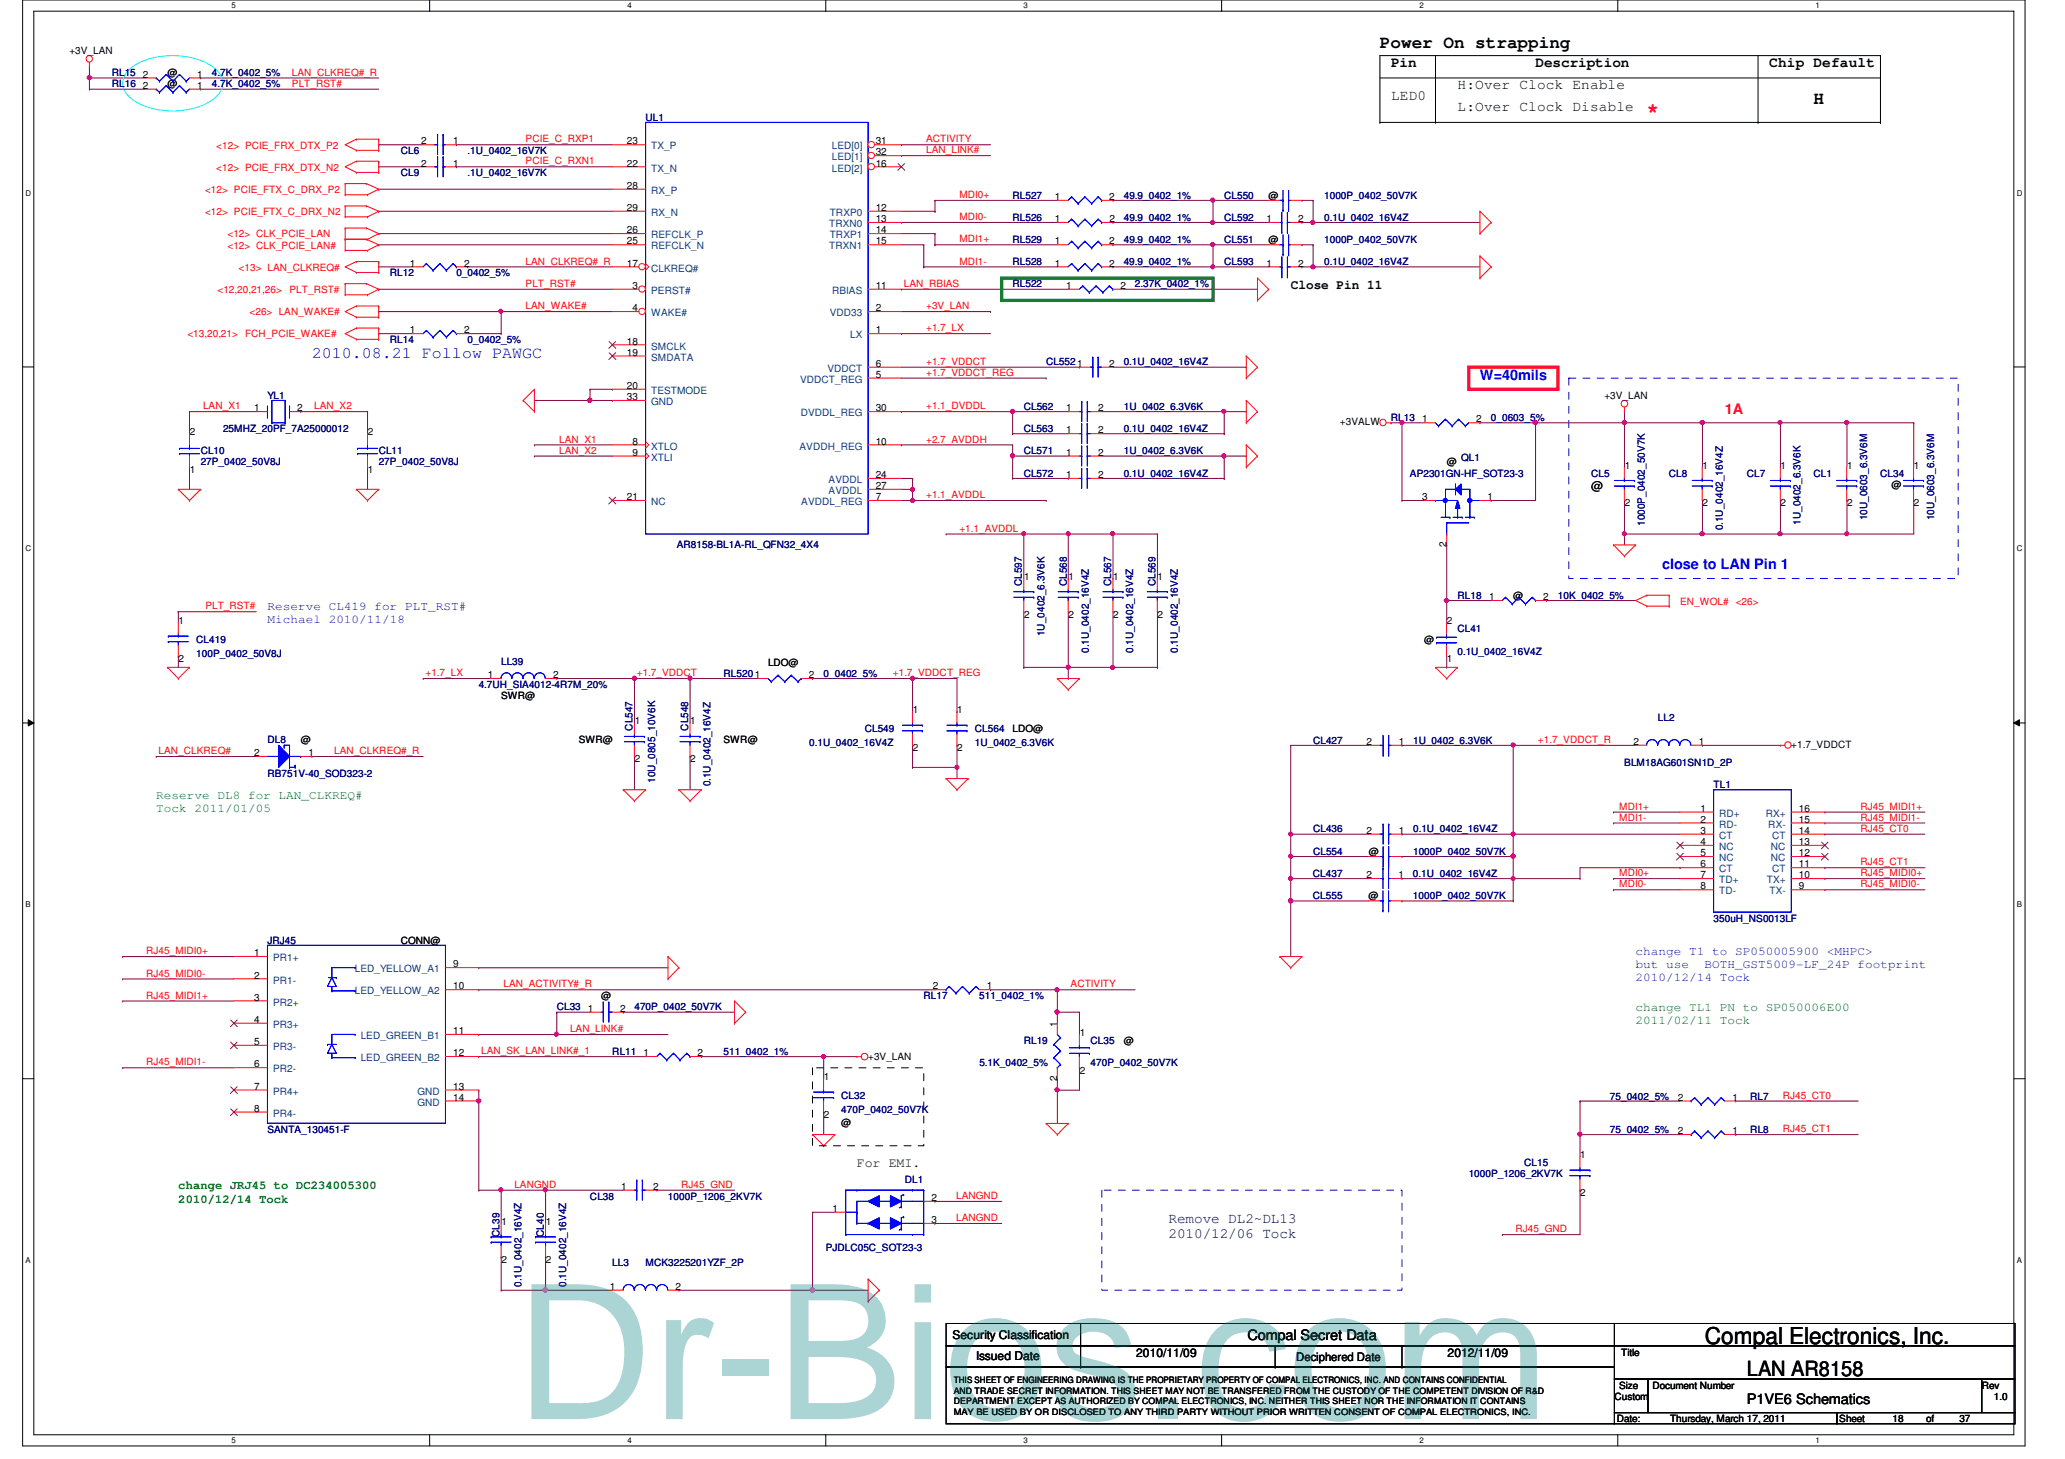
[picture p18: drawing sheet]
<svg xmlns="http://www.w3.org/2000/svg" width="297mm" height="210mm" viewBox="0 0 297 210" stroke-linecap="round" stroke-linejoin="round" font-family="sans-serif">
<defs><g id="words">
<text font-size="27" fill="#00807f" x="74.2" y="204.2">Dr-Bios.com</text>
<text font-size="3.3" x="245.2" y="193.4">Compal Electronics, Inc.</text>
<text font-size="3" fill="#f00" x="236.9" y="16.9">*</text>
<text font-size="3" x="251.3" y="197.9">LAN AR8158</text>
<g font-size="2.5">
<text x="198.5" y="6.9">Power On strapping</text>
<text x="260.9" y="14.9">H</text>
</g>
<text font-size="2.4" fill="#00f" x="44.9" y="51.5">2010.08.21 Follow PAWGC</text>
<g font-size="2.1">
<text x="200.1" y="9.7">Pin</text>
<text x="220.9" y="9.7">Description</text>
<text x="254.5" y="9.7">Chip Default</text>
<text x="200.1" y="14.4">LED0</text>
<text x="209.7" y="16">L:Over Clock Disable</text>
<text x="209.7" y="12.8">H:Over Clock Enable</text>
<text x="179.4" y="192.8">Compal Secret Data</text>
<text x="251.3" y="201.9">P1VE6 Schematics</text>
</g>
<g font-size="2.1" fill="#00f">
<text x="212.9" y="54.7">W=40mils</text>
<text x="239.1" y="81.9">close to LAN Pin 1</text>
</g>
<text font-size="2.1" fill="#f00" x="248.1" y="59.5">1A</text>
<g font-size="2.1" fill="#000040">
<text x="168.1" y="176">Remove DL2~DL13</text>
<text x="168.1" y="178.2">2010/12/06 Tock</text>
</g>
<g font-size="1.9">
<text x="185.7" y="41.6">Close Pin 11</text>
<text x="123.3" y="167.9">For EMI.</text>
</g>
<g font-size="1.7">
<text x="228.9" y="70.4">@</text>
<text x="137" y="192.7">Security Classification</text>
<text x="140.4" y="195.7">Issued Date</text>
<text x="163.4" y="195.2">2010/11/09</text>
<text x="186.5" y="195.8">Deciphered Date</text>
<text x="208.2" y="195.2">2012/11/09</text>
</g>
<g font-size="1.7" fill="#00f">
<text x="38.5" y="87.8">Reserve CL419 for PLT_RST#</text>
<text x="38.5" y="89.7">Michael 2010/11/18</text>
<text x="235.3" y="137.4">change T1 to SP050005900 &lt;MHPC&gt;</text>
<text x="235.3" y="139.3">but use</text>
<text x="235.3" y="141.1">2010/12/14 Tock</text>
<text x="245.2" y="139.3">BOTH_GST5009-LF_24P footprint</text>
</g>
<g font-size="1.7" fill="#008000">
<text x="22.5" y="115">Reserve DL8 for LAN_CLKREQ#</text>
<text x="22.5" y="116.9">Tock 2011/01/05</text>
<text x="235.3" y="145.4">change TL1 PN to SP050006E00</text>
<text x="235.3" y="147.3">2011/02/11 Tock</text>
<text x="25.6" y="171.1">change JRJ45 to DC234005300</text>
<text x="25.6" y="173.1">2010/12/14 Tock</text>
</g>
<g font-size="1.4">
<text x="10" y="7.7">+3V_LAN</text>
<text x="20.6" y="11.2">2</text>
<text x="24.1" y="11">@</text>
<text x="28.4" y="11.2">1</text>
<text x="20.6" y="12.8">2</text>
<text x="24.1" y="12.6">@</text>
<text x="28.4" y="12.8">1</text>
<text x="60.6" y="20.8">2</text>
<text x="60.6" y="24">2</text>
<text x="65.2" y="20.8">1</text>
<text x="65.2" y="24">1</text>
<text x="90.2" y="24">22</text>
<text x="90.2" y="20.8">23</text>
<text x="126" y="24">16</text>
<text x="126" y="22.3">32</text>
<text x="126" y="20.8">31</text>
<text x="90.2" y="27.2">28</text>
<text x="151.7" y="28.8">1</text>
<text x="159.6" y="28.8">2</text>
<text x="182.5" y="28.6">@</text>
<text x="90.2" y="35.2">25</text>
<text x="90.2" y="33.6">26</text>
<text x="90.2" y="30.3">29</text>
<text x="126" y="35.2">15</text>
<text x="126" y="33.6">14</text>
<text x="126" y="32">13</text>
<text x="126" y="30.3">12</text>
<text x="151.7" y="35.2">1</text>
<text x="151.7" y="32">1</text>
<text x="159.6" y="35.2">2</text>
<text x="159.6" y="32">2</text>
<text x="182.2" y="32">1</text>
<text x="182.5" y="35">@</text>
<text x="186.8" y="32">2</text>
<text x="59" y="38.3">1</text>
<text x="66.7" y="38.3">2</text>
<text x="90.2" y="38.3">17</text>
<text x="91" y="41.6">3</text>
<text x="126" y="41.6">11</text>
<text x="151.7" y="38.3">1</text>
<text x="153.3" y="41.6">1</text>
<text x="159.6" y="38.3">2</text>
<text x="161.2" y="41.6">2</text>
<text x="182.2" y="38.4">1</text>
<text x="186.8" y="38.4">2</text>
<text x="59" y="48">1</text>
<text x="66.8" y="48">2</text>
<text x="91" y="44.8">4</text>
<text x="126" y="48">1</text>
<text x="126" y="44.8">2</text>
<text x="90.2" y="51.2">19</text>
<text x="90.2" y="49.6">18</text>
<text x="126" y="52.8">6</text>
<text x="159.6" y="52.8">2</text>
<text x="36.6" y="59.2">1</text>
<text x="42.7" y="59.2">2</text>
<text x="90.2" y="57.6">33</text>
<text x="90.2" y="56">20</text>
<text x="126" y="54.3">5</text>
<text x="126" y="59.2">30</text>
<text x="153.4" y="59.2">1</text>
<text x="158" y="59.2">2</text>
<text x="230.8" y="57.4">+3V_LAN</text>
<text x="27.3" y="62.6">2</text>
<text x="52.9" y="62.6">2</text>
<text x="91" y="65.6">9</text>
<text x="91" y="64">8</text>
<text x="126" y="64">10</text>
<text x="153.3" y="62.3">1</text>
<text x="153.4" y="65.6">1</text>
<text x="158" y="62.3">2</text>
<text x="158" y="65.6">2</text>
<text x="192.7" y="61.2">+3VALW</text>
<text x="204.6" y="60.8">1</text>
<text x="212.3" y="60.8">2</text>
<text x="27.3" y="68.1">1</text>
<text x="52.9" y="68.1">1</text>
<text x="90.2" y="72">21</text>
<text x="126" y="72">7</text>
<text x="126" y="70.4">27</text>
<text x="126" y="68.8">24</text>
<text x="153.3" y="68.8">1</text>
<text x="158" y="68.8">2</text>
<text x="204.6" y="72">3</text>
<text x="208.1" y="67">@</text>
<text x="214" y="72">1</text>
<text x="233.7" y="67.4">1</text>
<text x="244.9" y="67.4">1</text>
<text x="256.1" y="67.4">1</text>
<text x="265.7" y="67.4">1</text>
<text x="272.1" y="70.2">@</text>
<text x="275.3" y="67.4">1</text>
<text x="233.7" y="72.9">2</text>
<text x="244.9" y="72.8">2</text>
<text x="256.1" y="72.9">2</text>
<text x="265.7" y="72.8">2</text>
<text x="275.3" y="72.8">2</text>
<text x="147.3" y="83.4">1</text>
<text x="153.7" y="83.4">1</text>
<text x="160.1" y="83.4">1</text>
<text x="166.5" y="83.4">1</text>
<text x="208.1" y="78.7" transform="rotate(-90 208.1 78.7)">2</text>
<text x="25.7" y="89.8">1</text>
<text x="147.3" y="88.9">2</text>
<text x="153.7" y="88.9">2</text>
<text x="160.1" y="88.9">2</text>
<text x="166.5" y="88.8">2</text>
<text x="208.1" y="89.8">2</text>
<text x="214.2" y="86.4">1</text>
<text x="217.7" y="86.2">@</text>
<text x="222" y="86.4">2</text>
<text x="25.7" y="95.3">2</text>
<text x="110.5" y="95.7">LDO@</text>
<text x="204.9" y="92.6">@</text>
<text x="208.1" y="95.3">1</text>
<text x="70.2" y="97.6">1</text>
<text x="72.1" y="100.6">SWR@</text>
<text x="79.6" y="97.6">2</text>
<text x="116.4" y="97.6">2</text>
<text x="43.3" y="107">@</text>
<text x="83.3" y="107">SWR@</text>
<text x="91.3" y="104.2">1</text>
<text x="99.3" y="104.2">1</text>
<text x="104.1" y="107">SWR@</text>
<text x="131.3" y="102.6">1</text>
<text x="137.7" y="102.6">1</text>
<text x="145.7" y="105.4">LDO@</text>
<text x="196.6" y="107.2">2</text>
<text x="201.2" y="107.2">1</text>
<text x="235" y="107.2">2</text>
<text x="244.4" y="107.2">1</text>
<text x="257.7" y="107.6">+1.7_VDDCT</text>
<text x="36.6" y="108.8">2</text>
<text x="44.4" y="108.8">1</text>
<text x="91.3" y="109.7">2</text>
<text x="99.3" y="109.7">2</text>
<text x="131.3" y="108.1">2</text>
<text x="137.7" y="108.1">2</text>
<text x="196.6" y="120">2</text>
<text x="201.2" y="120">1</text>
<text x="244.6" y="120">3</text>
<text x="244.6" y="118.4">2</text>
<text x="244.6" y="116.8">1</text>
<text x="258.8" y="116.8">16</text>
<text x="258.8" y="118.4">15</text>
<text x="258.8" y="120">14</text>
<text x="196.9" y="123">@</text>
<text x="244.6" y="123.2">5</text>
<text x="244.6" y="121.6">4</text>
<text x="244.6" y="124.8">6</text>
<text x="258.8" y="123.2">12</text>
<text x="258.8" y="121.6">13</text>
<text x="258.8" y="124.8">11</text>
<text x="196.6" y="126.3">2</text>
<text x="196.9" y="129.4">@</text>
<text x="201.2" y="126.3">1</text>
<text x="244.6" y="128">8</text>
<text x="244.6" y="126.4">7</text>
<text x="258.8" y="126.4">10</text>
<text x="258.8" y="128">9</text>
<text x="36.6" y="137.6">1</text>
<text x="57.6" y="135.7">CONN@</text>
<text x="36.6" y="144">3</text>
<text x="36.6" y="140.8">2</text>
<text x="65.2" y="139.2">9</text>
<text x="65.2" y="142.3">10</text>
<text x="86.5" y="143.8">@</text>
<text x="134.2" y="142.3">2</text>
<text x="142" y="142.3">1</text>
<text x="36.6" y="147.2">4</text>
<text x="65.2" y="148.8">11</text>
<text x="84.6" y="145.6">1</text>
<text x="89.2" y="145.6">2</text>
<text x="152" y="147.7" transform="rotate(-90 152 147.7)">1</text>
<text x="155.3" y="149">1</text>
<text x="36.6" y="153.6">6</text>
<text x="36.6" y="150.3">5</text>
<text x="65.2" y="152">12</text>
<text x="92.6" y="152">1</text>
<text x="100.4" y="152">2</text>
<text x="118.5" y="155.4">1</text>
<text x="124.9" y="152.4">+3V_LAN</text>
<text x="152" y="155.5" transform="rotate(-90 152 155.5)">2</text>
<text x="155.3" y="154.5">2</text>
<text x="161.7" y="150.2">@</text>
<text x="36.6" y="160">8</text>
<text x="36.6" y="156.8">7</text>
<text x="65.2" y="158.3">14</text>
<text x="65.2" y="156.8">13</text>
<text x="118.5" y="160.8">2</text>
<text x="121" y="162">@</text>
<text x="241.4" y="158.4">2</text>
<text x="249.2" y="158.4">1</text>
<text x="227.3" y="166.6">1</text>
<text x="241.4" y="163.2">2</text>
<text x="249.2" y="163.2">1</text>
<text x="89.4" y="171.2">1</text>
<text x="94" y="171.2">2</text>
<text x="134" y="172.8">2</text>
<text x="227.3" y="172.1">2</text>
<text x="72.1" y="176.2">1</text>
<text x="78.5" y="176.2">1</text>
<text x="119.7" y="174.4">1</text>
<text x="134" y="176">3</text>
<text x="72.1" y="181.7">2</text>
<text x="78.5" y="181.7">2</text>
<text x="87.7" y="185.6">1</text>
<text x="97.2" y="185.6">2</text>
<text x="233.2" y="195.1">Title</text>
<text x="232.2" y="201.4">Custom</text>
<text x="232.9" y="199.8">Size</text>
<text x="237.7" y="199.8">Document Number</text>
<text x="285.1" y="199.8">Rev</text>
<text x="286.8" y="201.4">1.0</text>
<text x="232.6" y="204.6">Date:</text>
<text x="240.2" y="204.6">Thursday, March 17, 2011</text>
<text x="264.6" y="204.6">Sheet</text>
<text x="272.2" y="204.6">18</text>
<text x="277.1" y="204.6">of</text>
<text x="281.8" y="204.6">37</text>
</g>
<g font-size="1.4" fill="#000080">
<text x="16.1" y="11">RL15</text>
<text x="30.5" y="11">4.7K_0402_5%</text>
<text x="16.1" y="12.6">RL16</text>
<text x="30.5" y="12.6">4.7K_0402_5%</text>
<text x="92.9" y="17.4">UL1</text>
<text x="57.6" y="22.2">CL6</text>
<text x="67.3" y="22.2">.1U_0402_16V7K</text>
<text x="57.7" y="25.4">CL9</text>
<text x="67.3" y="25.4">.1U_0402_16V7K</text>
<text x="145.6" y="28.6">RL527</text>
<text x="161.6" y="28.6">49.9_0402_1%</text>
<text x="176.1" y="28.6">CL550</text>
<text x="190.5" y="28.6">1000P_0402_50V7K</text>
<text x="145.6" y="35">RL529</text>
<text x="145.6" y="31.7">RL526</text>
<text x="161.6" y="35">49.9_0402_1%</text>
<text x="161.6" y="31.7">49.9_0402_1%</text>
<text x="176.1" y="31.7">CL592</text>
<text x="176.1" y="35">CL551</text>
<text x="190.5" y="31.7">0.1U_0402_16V4Z</text>
<text x="190.5" y="35">1000P_0402_50V7K</text>
<text x="56.1" y="39.7">RL12</text>
<text x="65.6" y="39.7">0_0402_5%</text>
<text x="145.6" y="38.2">RL528</text>
<text x="145.6" y="41.4">RL522</text>
<text x="161.6" y="38.2">49.9_0402_1%</text>
<text x="163.3" y="41.4">2.37K_0402_1%</text>
<text x="176.1" y="38.2">CL593</text>
<text x="190.5" y="38.2">0.1U_0402_16V4Z</text>
<text x="56.1" y="49.4">RL14</text>
<text x="67.3" y="49.4">0_0402_5%</text>
<text x="150.5" y="52.6">CL5521</text>
<text x="161.6" y="52.6">0.1U_0402_16V4Z</text>
<text x="38.5" y="57.4">YL1</text>
<text x="147.3" y="59">CL562</text>
<text x="161.7" y="59">1U_0402_6.3V6K</text>
<text x="28.9" y="65.4">CL10</text>
<text x="32.1" y="62.2">25MHZ_20PF_7A25000012</text>
<text x="54.5" y="65.4">CL11</text>
<text x="147.3" y="62.2">CL563</text>
<text x="147.3" y="65.4">CL571</text>
<text x="161.6" y="62.2">0.1U_0402_16V4Z</text>
<text x="161.6" y="65.4">1U_0402_6.3V6K</text>
<text x="200.1" y="60.6">RL13</text>
<text x="214.5" y="60.6">0_0603_5%</text>
<text x="28.9" y="67">27P_0402_50V8J</text>
<text x="54.5" y="67">27P_0402_50V8J</text>
<text x="147.3" y="68.6">CL572</text>
<text x="161.6" y="68.6">0.1U_0402_16V4Z</text>
<text x="202.8" y="68.6">AP2301GN-HF_SOT23-3</text>
<text x="210.2" y="66.3">QL1</text>
<text x="228.9" y="68.6">CL5</text>
<text x="240.1" y="68.6">CL8</text>
<text x="251.3" y="68.6">CL7</text>
<text x="260.9" y="68.6">CL1</text>
<text x="270.5" y="68.6">CL34</text>
<text x="236.6" y="75.7" transform="rotate(-90 236.6 75.7)">1000P_0402_50V7K</text>
<text x="247.8" y="76.3" transform="rotate(-90 247.8 76.3)">0.1U_0402_16V4Z</text>
<text x="259" y="75.5" transform="rotate(-90 259 75.5)">1U_0402_6.3V6K</text>
<text x="268.6" y="74.9" transform="rotate(-90 268.6 74.9)">10U_0603_6.3V6M</text>
<text x="278.2" y="74.9" transform="rotate(-90 278.2 74.9)">10U_0603_6.3V6M</text>
<text x="97.4" y="78.8">AR8158-BL1A-RL_QFN32_4X4</text>
<text x="147" y="84.3" transform="rotate(-90 147 84.3)">CL597</text>
<text x="153.4" y="84.3" transform="rotate(-90 153.4 84.3)">CL568</text>
<text x="159.8" y="84.3" transform="rotate(-90 159.8 84.3)">CL567</text>
<text x="166.2" y="84.3" transform="rotate(-90 166.2 84.3)">CL569</text>
<text x="209.7" y="86.2">RL18</text>
<text x="224.1" y="86.2">10K_0402_5%</text>
<text x="28.2" y="92.6">CL419</text>
<text x="28.2" y="94.5">100P_0402_50V8J</text>
<text x="72.1" y="95.7">LL39</text>
<text x="150.2" y="91.5" transform="rotate(-90 150.2 91.5)">1U_0402_6.3V6K</text>
<text x="156.6" y="93.9" transform="rotate(-90 156.6 93.9)">0.1U_0402_16V4Z</text>
<text x="163" y="93.9" transform="rotate(-90 163 93.9)">0.1U_0402_16V4Z</text>
<text x="169.4" y="93.9" transform="rotate(-90 169.4 93.9)">0.1U_0402_16V4Z</text>
<text x="209.6" y="91">CL41</text>
<text x="209.6" y="94.2">0.1U_0402_16V4Z</text>
<text x="68.9" y="99">4.7UH_SIA4012-4R7M_20%</text>
<text x="104.1" y="97.4">RL5201</text>
<text x="118.5" y="97.4">0_0402_5%</text>
<text x="38.5" y="107">DL8</text>
<text x="91" y="105.1" transform="rotate(-90 91 105.1)">CL547</text>
<text x="99" y="105.1" transform="rotate(-90 99 105.1)">CL548</text>
<text x="116.4" y="107.3">0.1U_0402_16V4Z</text>
<text x="124.4" y="105.4">CL549</text>
<text x="140.2" y="105.4">CL564</text>
<text x="140.2" y="107.3">1U_0402_6.3V6K</text>
<text x="188.9" y="107">CL427</text>
<text x="203.3" y="107">1U_0402_6.3V6K</text>
<text x="238.5" y="103.7">LL2</text>
<text x="38.5" y="111.7">RB751V-40_SOD323-2</text>
<text x="94.2" y="112.6" transform="rotate(-90 94.2 112.6)">10U_0805_10V6K</text>
<text x="102.2" y="113.1" transform="rotate(-90 102.2 113.1)">0.1U_0402_16V4Z</text>
<text x="233.6" y="110.2">BLM18AG601SN1D_2P</text>
<text x="246.5" y="113.4">TL1</text>
<text x="188.9" y="119.8">CL436</text>
<text x="203.3" y="119.8">0.1U_0402_16V4Z</text>
<text x="188.9" y="123">CL554</text>
<text x="203.3" y="123">1000P_0402_50V7K</text>
<text x="188.9" y="129.4">CL555</text>
<text x="188.9" y="126.2">CL437</text>
<text x="203.2" y="129.4">1000P_0402_50V7K</text>
<text x="203.3" y="126.2">0.1U_0402_16V4Z</text>
<text x="38.5" y="135.7">JRJ45</text>
<text x="246.5" y="132.6">350uH_NS0013LF</text>
<text x="132.9" y="143.7">RL17</text>
<text x="140.9" y="143.7">511_0402_1%</text>
<text x="80.1" y="145.4">CL33</text>
<text x="91.3" y="145.4">470P_0402_50V7K</text>
<text x="88.1" y="151.7">RL11</text>
<text x="104.1" y="151.7">511_0402_1%</text>
<text x="140.9" y="153.4">5.1K_0402_5%</text>
<text x="147.3" y="150.2">RL19</text>
<text x="156.9" y="150.2">CL35</text>
<text x="156.9" y="153.4">470P_0402_50V7K</text>
<text x="121" y="158.2">CL32</text>
<text x="121" y="160.1">470P_0402_50V7K</text>
<text x="231.6" y="158.2">75_0402_5%</text>
<text x="251.8" y="158.2">RL7</text>
<text x="38.5" y="163">SANTA_130451-F</text>
<text x="219.3" y="167.8">CL15</text>
<text x="231.6" y="163">75_0402_5%</text>
<text x="251.8" y="163">RL8</text>
<text x="84.9" y="172.6">CL38</text>
<text x="96.1" y="172.6">1000P_1206_2KV7K</text>
<text x="130.2" y="170.2">DL1</text>
<text x="211.3" y="169.4">1000P_1206_2KV7K</text>
<text x="71.8" y="178" transform="rotate(-90 71.8 178)">CL39</text>
<text x="78.2" y="178" transform="rotate(-90 78.2 178)">CL40</text>
<text x="118.8" y="179.9">PJDLC05C_SOT23-3</text>
<text x="75" y="185.2" transform="rotate(-90 75 185.2)">0.1U_0402_16V4Z</text>
<text x="81.4" y="185.1" transform="rotate(-90 81.4 185.1)">0.1U_0402_16V4Z</text>
<text x="88.1" y="182.2">LL3</text>
<text x="92.9" y="182.2">MCK3225201YZF_2P</text>
</g>
<g font-size="1.4" fill="#f00">
<text x="42" y="10.9">LAN_CLKREQ#_R</text>
<text x="42" y="12.5">PLT_RST#</text>
<text x="31.1" y="21.4">&lt;12&gt; PCIE_FRX_DTX_P2</text>
<text x="75.6" y="20.5">PCIE_C_RXP1</text>
<text x="75.6" y="23.7">PCIE_C_RXN1</text>
<text x="133.2" y="20.5">ACTIVITY</text>
<text x="133.2" y="22.1">LAN_LINK#</text>
<text x="29.5" y="27.8">&lt;12&gt; PCIE_FTX_C_DRX_P2</text>
<text x="31.1" y="24.6">&lt;12&gt; PCIE_FRX_DTX_N2</text>
<text x="138" y="28.5">MDI0+</text>
<text x="29.5" y="31">&lt;12&gt; PCIE_FTX_C_DRX_N2</text>
<text x="32.7" y="35.8">&lt;12&gt; CLK_PCIE_LAN#</text>
<text x="32.7" y="34.2">&lt;12&gt; CLK_PCIE_LAN</text>
<text x="138" y="34.9">MDI1+</text>
<text x="138" y="31.7">MDI0-</text>
<text x="34.3" y="39">&lt;13&gt; LAN_CLKREQ#</text>
<text x="75.6" y="38.1">LAN_CLKREQ#_R</text>
<text x="75.6" y="41.3">PLT_RST#</text>
<text x="130" y="41.3">LAN_RBIAS</text>
<text x="138" y="38.1">MDI1-</text>
<text x="31.3" y="42.2">&lt;12,20,21,26&gt;</text>
<text x="35.9" y="45.4">&lt;26&gt; LAN_WAKE#</text>
<text x="41.7" y="42.2">PLT_RST#</text>
<text x="75.6" y="44.5">LAN_WAKE#</text>
<text x="133.2" y="44.5">+3V_LAN</text>
<text x="133.2" y="47.7">+1.7_LX</text>
<text x="27" y="48.6">&lt;13,20,21&gt;</text>
<text x="35.3" y="48.6">FCH_PCIE_WAKE#</text>
<text x="133.2" y="52.5">+1.7_VDDCT</text>
<text x="29.2" y="58.9">LAN_X1</text>
<text x="45.2" y="58.9">LAN_X2</text>
<text x="133.2" y="54.1">+1.7_VDDCT_REG</text>
<text x="133.2" y="58.9">+1.1_DVDDL</text>
<text x="80.4" y="65.3">LAN_X2</text>
<text x="80.4" y="63.7">LAN_X1</text>
<text x="133.2" y="63.7">+2.7_AVDDH</text>
<text x="133.2" y="71.7">+1.1_AVDDL</text>
<text x="138" y="76.5">+1.1_AVDDL</text>
<text x="29.5" y="87.7">PLT_RST#</text>
<text x="241.7" y="87">EN_WOL#</text>
<text x="249.7" y="87">&lt;26&gt;</text>
<text x="61.2" y="97.3">+1.7_LX</text>
<text x="91.6" y="97.3">+1.7_VDDCT</text>
<text x="128.4" y="97.3">+1.7_VDDCT_REG</text>
<text x="221.2" y="106.9">+1.7_VDDCT_R</text>
<text x="22.8" y="108.5">LAN_CLKREQ#</text>
<text x="48.1" y="108.5">LAN_CLKREQ#_R</text>
<text x="232.9" y="118.1">MDI1-</text>
<text x="232.9" y="116.5">MDI1+</text>
<text x="267.6" y="119.7">RJ45_CT0</text>
<text x="267.6" y="118.1">RJ45_MIDI1-</text>
<text x="267.6" y="116.5">RJ45_MIDI1+</text>
<text x="267.6" y="124.5">RJ45_CT1</text>
<text x="232.9" y="127.7">MDI0-</text>
<text x="232.9" y="126.1">MDI0+</text>
<text x="267.6" y="126.1">RJ45_MIDI0+</text>
<text x="267.6" y="127.7">RJ45_MIDI0-</text>
<text x="21" y="137.3">RJ45_MIDI0+</text>
<text x="21" y="140.5">RJ45_MIDI0-</text>
<text x="21" y="143.7">RJ45_MIDI1+</text>
<text x="72.4" y="142.1">LAN_ACTIVITY#_R</text>
<text x="154" y="142.1">ACTIVITY</text>
<text x="82" y="148.5">LAN_LINK#</text>
<text x="21" y="153.3">RJ45_MIDI1-</text>
<text x="69.2" y="151.7">LAN_SK_LAN_LINK#_1</text>
<text x="256.4" y="158.1">RJ45_CT0</text>
<text x="256.4" y="162.9">RJ45_CT1</text>
<text x="74" y="170.9">LANGND</text>
<text x="98" y="170.9">RJ45_GND</text>
<text x="137.5" y="172.5">LANGND</text>
<text x="137.5" y="175.7">LANGND</text>
<text x="218" y="177.3">RJ45_GND</text>
</g>
<g font-size="1.4" fill="#004080">
<text x="93.7" y="21.5">TX_P</text>
<text x="119.7" y="23.1">LED[1]</text>
<text x="119.7" y="21.5">LED[0]</text>
<text x="93.7" y="24.7">TX_N</text>
<text x="93.7" y="27.9">RX_P</text>
<text x="119.7" y="24.7">LED[2]</text>
<text x="93.7" y="35.9">REFCLK_N</text>
<text x="93.7" y="34.3">REFCLK_P</text>
<text x="93.7" y="31.1">RX_N</text>
<text x="119.3" y="35.9">TRXN1</text>
<text x="119.3" y="32.7">TRXN0</text>
<text x="119.4" y="34.3">TRXP1</text>
<text x="119.4" y="31.1">TRXP0</text>
<text x="93.7" y="39.1">CLKREQ#</text>
<text x="93.7" y="45.5">WAKE#</text>
<text x="93.7" y="42.3">PERST#</text>
<text x="119.4" y="45.5">VDD33</text>
<text x="119.7" y="42.3">RBIAS</text>
<text x="93.7" y="51.9">SMDATA</text>
<text x="93.7" y="50.3">SMCLK</text>
<text x="119" y="53.5">VDDCT</text>
<text x="122.3" y="48.7">LX</text>
<text x="93.7" y="58.3">GND</text>
<text x="93.7" y="56.7">TESTMODE</text>
<text x="115.1" y="55.1">VDDCT_REG</text>
<text x="115.2" y="59.9">DVDDL_REG</text>
<text x="93.7" y="64.7">XTLO</text>
<text x="115" y="64.7">AVDDH_REG</text>
<text x="93.7" y="66.3">XTLI</text>
<text x="119.2" y="71.1">AVDDL</text>
<text x="119.2" y="69.5">AVDDL</text>
<text x="93.7" y="72.7">NC</text>
<text x="115.3" y="72.7">AVDDL_REG</text>
<text x="247.3" y="119.1">RD-</text>
<text x="247.3" y="117.5">RD+</text>
<text x="254" y="117.5">RX+</text>
<text x="254.4" y="119.1">RX-</text>
<text x="247.3" y="123.9">NC</text>
<text x="247.3" y="122.3">NC</text>
<text x="247.3" y="125.5">CT</text>
<text x="247.3" y="120.7">CT</text>
<text x="254.7" y="123.9">NC</text>
<text x="254.7" y="122.3">NC</text>
<text x="254.9" y="120.7">CT</text>
<text x="254.9" y="125.5">CT</text>
<text x="247.3" y="128.7">TD-</text>
<text x="247.3" y="127.1">TD+</text>
<text x="254.2" y="127.1">TX+</text>
<text x="254.5" y="128.7">TX-</text>
<text x="39.3" y="138.3">PR1+</text>
<text x="39.3" y="141.5">PR1-</text>
<text x="51" y="139.9">LED_YELLOW_A1</text>
<text x="51" y="143.1">LED_YELLOW_A2</text>
<text x="39.3" y="147.9">PR3+</text>
<text x="39.3" y="144.7">PR2+</text>
<text x="51.9" y="149.5">LED_GREEN_B1</text>
<text x="39.3" y="154.3">PR2-</text>
<text x="39.3" y="151.1">PR3-</text>
<text x="51.9" y="152.7">LED_GREEN_B2</text>
<text x="39.3" y="160.7">PR4-</text>
<text x="39.3" y="157.5">PR4+</text>
<text x="60.1" y="159.1">GND</text>
<text x="60.1" y="157.5">GND</text>
</g>
<g font-size="1.3">
<text x="137.2" y="202">DEPARTMENT EXCEPT AS AUTHORIZED BY COMPAL ELECTRONICS, INC. NEITHER THIS SHEET NOR THE INFORMATION IT CONTAINS</text>
<text x="137.2" y="199">THIS SHEET OF ENGINEERING DRAWING IS THE PROPRIETARY PROPERTY OF COMPAL ELECTRONICS, INC. AND CONTAINS CONFIDENTIAL</text>
<text x="137.2" y="203.5">MAY BE USED BY OR DISCLOSED TO ANY THIRD PARTY WITHOUT PRIOR WRITTEN CONSENT OF COMPAL ELECTRONICS, INC.</text>
<text x="137.2" y="200.5">AND TRADE SECRET INFORMATION. THIS SHEET MAY NOT BE TRANSFERED FROM THE CUSTODY OF THE COMPETENT DIVISION OF R&amp;D</text>
</g>
<g font-size="1.1">
<text x="33.3" y="1.1">5</text>
<text x="90.3" y="1.1">4</text>
<text x="147.2" y="1.1">3</text>
<text x="204.2" y="1.1">2</text>
<text x="261.1" y="1.1">1</text>
<text x="3.7" y="28.2">D</text>
<text x="290.1" y="28.2">D</text>
<text x="3.7" y="79.3">C</text>
<text x="290.1" y="79.3">C</text>
<text x="3.7" y="130.6">B</text>
<text x="290.1" y="130.6">B</text>
<text x="3.7" y="181.7">A</text>
<text x="290.1" y="181.7">A</text>
<text x="33.3" y="207.6">5</text>
<text x="90.3" y="207.6">4</text>
<text x="147.2" y="207.6">3</text>
<text x="204.2" y="207.6">2</text>
<text x="261.1" y="207.6">1</text>
</g>
</g></defs>
<path d="M3.3 0h288v208h-288zM4.9 1.6h284.8v204.8h-284.8z" fill="none" stroke="#000" stroke-width=".14"/>
<g fill="#fff">
<path d="M33.3 .2h.6v1.2h-.6z"/>
<path d="M33.3 206.6h.6v1.2h-.6z"/>
</g>
<path d="M61.8 0v1.6M61.8 206.4v1.6" fill="none" stroke="#000" stroke-width=".14"/>
<g fill="#fff">
<path d="M90.3 .2h.5v1.2h-.5z"/>
<path d="M90.3 206.6h.5v1.2h-.5z"/>
</g>
<path d="M118.8 0v1.6M118.8 206.4v1.6" fill="none" stroke="#000" stroke-width=".14"/>
<g fill="#fff">
<path d="M147.2 .2h.6v1.2h-.6z"/>
<path d="M147.2 206.6h.6v1.2h-.6z"/>
</g>
<path d="M175.7 0v1.6M175.7 206.4v1.6" fill="none" stroke="#000" stroke-width=".14"/>
<g fill="#fff">
<path d="M204.2 .2h.6v1.2h-.6z"/>
<path d="M204.2 206.6h.6v1.2h-.6z"/>
</g>
<path d="M232.7 0v1.6M232.7 206.4v1.6" fill="none" stroke="#000" stroke-width=".14"/>
<g fill="#fff">
<path d="M261.1 .2h.6v1.2h-.6z"/>
<path d="M261.1 206.6h.6v1.2h-.6z"/>
<path d="M3.7 27.2h.7v1.2h-.7z"/>
<path d="M290.1 27.2h.8v1.2h-.8z"/>
<path d="M3.7 78.4h.7v1.1h-.7z"/>
<path d="M290.1 78.4h.8v1.1h-.8z"/>
</g>
<path d="M3.3 52.8h1.6M289.7 52.8h1.6" fill="none" stroke="#000" stroke-width=".14"/>
<g fill="#fff">
<path d="M3.7 129.6h.7v1.2h-.7z"/>
<path d="M290.1 129.6h.7v1.2h-.7z"/>
</g>
<path d="M3.3 104h1.6M4.1 103.5l.8 .5-.8 .4zM289.7 104l.8-.5v.9zM289.7 104h1.6" fill="none" stroke="#000" stroke-width=".14"/>
<path d="M4.1 103.5l.8 .5-.8 .4zM289.7 104l.8-.5v.9z" fill="#000"/>
<g fill="#fff">
<path d="M3.7 180.8h.7v1.1h-.7z"/>
<path d="M290.1 180.8h.7v1.1h-.7z"/>
</g>
<path d="M3.3 155.2h1.6M289.7 155.2h1.6" fill="none" stroke="#000" stroke-width=".14"/>
<path d="M227.3 158.4h.1M227.3 158.4h14.4M249.7 158.4h.1M249.7 158.4h17.6M227.3 163.2h.1M227.3 163.2h14.4M249.7 163.2h.1M249.7 163.2h17.6" fill="none" stroke="#800040" stroke-width=".14"/>
<circle cx="227.3" cy="163.2" r=".3" fill="#f0f"/>
<circle cx="227.3" cy="163.2" r=".3" fill="none" stroke="#f0f" stroke-width=".14"/>
<g fill="none" stroke="#800040" stroke-width=".14">
<path d="M12.9 12.8h.1M12.9 11.2h.1M12.9 11.2h8M12.9 12.8h8M12.9 11.2v1.6M28.9 12.8h.1M28.9 12.8h25.6M28.9 11.2h.1M28.9 11.2h25.6M227.3 158.4h.1M227.3 158.4v8M216.1 177.6h.1"/>
<path d="M227.3 163.2h.1M227.3 171.2h.1M227.3 171.2v6.4h-11.2"/>
</g>
<circle cx="12.9" cy="11.2" r=".31" fill="#f0f"/>
<circle cx="12.9" cy="11.2" r=".31" fill="none" stroke="#f0f" stroke-width=".14"/>
<path d="M12.9 9.6h.1M12.9 9.6v1.6M145.7 59.2h.1M145.7 59.2h8" fill="none" stroke="#800040" stroke-width=".14"/>
<circle cx="145.7" cy="59.2" r=".3" fill="#f0f"/>
<circle cx="145.7" cy="59.2" r=".3" fill="none" stroke="#f0f" stroke-width=".14"/>
<g fill="none" stroke="#800040" stroke-width=".14">
<path d="M129.7 20.8h.1M129.7 20.8h12.8M129.7 22.4h.1M129.7 22.4h12.8M54.5 48h.1M54.5 44.8h.1M54.5 48h4.8M54.5 44.8h33.6M54.5 41.6h.1M54.5 41.6h33.6M72.1 44.8h.1M72.1 44.8v3.2"/>
<path d="M129.7 48h.1M129.7 48h12.8"/>
</g>
<circle cx="72" cy="44.8" r=".3" fill="#f0f"/>
<circle cx="72" cy="44.8" r=".3" fill="none" stroke="#f0f" stroke-width=".14"/>
<path d="M76.9 57.6h.1M84.9 56h.1M84.9 56h3.2M84.9 56v1.6h-8M88.1 56h.1" fill="none" stroke="#800040" stroke-width=".14"/>
<circle cx="84.8" cy="57.6" r=".32" fill="#f0f"/>
<circle cx="84.8" cy="57.6" r=".32" fill="none" stroke="#f0f" stroke-width=".14"/>
<g fill="none" stroke="#800040" stroke-width=".14">
<path d="M54.5 27.2h.1M54.5 30.4h.1M54.5 33.6h.1M54.5 35.2h.1M54.5 38.4h.1M54.5 27.2h33.6M54.5 30.4h33.6M54.5 33.6h33.6M54.5 35.2h33.6M54.5 38.4h4.8M54.5 24h.1M54.5 20.8h.1"/>
<path d="M54.5 24h6.4M54.5 20.8h6.4M65.7 20.8h.1M65.7 20.8h22.4M65.7 24h.1M65.7 24h22.4M67.3 38.4h.1M67.3 38.4h20.8M27.3 59.2h.1M27.3 59.2h9.6M27.3 59.2v3.2M43.3 59.2h.1"/>
<path d="M43.3 59.2h9.6M52.9 59.2h.1M52.9 59.2v3.2M84.9 57.6h3.2M88.1 57.6h.1M129.7 59.2h.1M129.7 59.2h16v3.2M158.5 59.2h17.6M176.1 59.2v3.2M176.1 59.2h.1M27.3 67.2h.1M27.3 67.2v3.2"/>
<path d="M52.9 67.2h.1M52.9 67.2v3.2M76.9 65.6h.1M76.9 65.6h11.2M76.9 64h.1M76.9 64h11.2M145.7 62.4h8M145.7 62.4h.1M158.5 62.4h17.6M176.1 62.4h.1"/>
</g>
<circle cx="176.1" cy="59.2" r=".3" fill="#f0f"/>
<circle cx="176.1" cy="59.2" r=".3" fill="none" stroke="#f0f" stroke-width=".14"/>
<path d="M174.5 28.8h.1M174.5 28.8h8M176.1 59.2h3.2M179.3 59.2h.1M129.7 64h.1M129.7 64h16" fill="none" stroke="#800040" stroke-width=".14"/>
<circle cx="174.5" cy="28.8" r=".3" fill="#f0f"/>
<circle cx="174.5" cy="28.8" r=".3" fill="none" stroke="#f0f" stroke-width=".14"/>
<path d="M187.3 35.2h.1M187.3 35.2h1.6M188.9 38.4h.1M188.9 35.2h.1M188.9 38.4h24M188.9 35.2v3.2" fill="none" stroke="#800040" stroke-width=".14"/>
<circle cx="188.9" cy="38.4" r=".31" fill="#f0f"/>
<circle cx="188.9" cy="38.4" r=".31" fill="none" stroke="#f0f" stroke-width=".14"/>
<path d="M129.7 32h.1M129.7 32h22.4M132.9 38.4h.1M132.9 38.4h19.2M160.1 28.8h.1M160.1 32h.1M160.1 32h14.4M160.1 28.8h14.4M187.3 28.8h.1M187.3 28.8h1.6" fill="none" stroke="#800040" stroke-width=".14"/>
<circle cx="174.5" cy="32" r=".3" fill="#f0f"/>
<circle cx="174.5" cy="32" r=".3" fill="none" stroke="#f0f" stroke-width=".14"/>
<path d="M160.1 35.2h.1M160.1 35.2h14.4M174.5 28.8h.1M174.5 32h.1M174.5 35.2h.1M174.5 38.4h.1M174.5 28.8v3.2M174.5 35.2v3.2M174.5 32h8M174.5 38.4h8M188.9 28.8h.1M188.9 28.8v3.2" fill="none" stroke="#800040" stroke-width=".14"/>
<circle cx="174.5" cy="38.4" r=".3" fill="#f0f"/>
<circle cx="174.5" cy="38.4" r=".3" fill="none" stroke="#f0f" stroke-width=".14"/>
<path d="M188.9 32h.1M188.9 32h24" fill="none" stroke="#800040" stroke-width=".14"/>
<circle cx="188.9" cy="32" r=".31" fill="#f0f"/>
<circle cx="188.9" cy="32" r=".31" fill="none" stroke="#f0f" stroke-width=".14"/>
<path d="M134.5 28.8h.1M134.5 28.8h17.6M174.5 35.2h.1M174.5 35.2h8M187.3 32h.1M187.3 32h1.6" fill="none" stroke="#800040" stroke-width=".14"/>
<circle cx="174.4" cy="35.2" r=".3" fill="#f0f"/>
<circle cx="174.4" cy="35.2" r=".3" fill="none" stroke="#f0f" stroke-width=".14"/>
<g fill="none" stroke="#800040" stroke-width=".14">
<path d="M129.7 35.2h3.2M129.7 30.4h4.8M129.7 33.6h4.8M132.9 35.2h.1M132.9 38.4h.1M132.9 35.2v3.2M134.5 30.4h.1M134.5 33.6h.1M134.5 28.8v1.6M134.5 33.6v1.6M134.5 35.2h.1M134.5 35.2h17.6"/>
<path d="M160.1 38.4h.1M160.1 38.4h14.4M187.3 38.4h.1M187.3 38.4h1.6M145.7 65.6h.1M145.7 64v1.6M145.7 65.6h8"/>
</g>
<circle cx="145.7" cy="65.6" r=".31" fill="#f0f"/>
<circle cx="145.7" cy="65.6" r=".31" fill="none" stroke="#f0f" stroke-width=".14"/>
<path d="M158.5 65.6h17.6M176.1 65.6h.1" fill="none" stroke="#800040" stroke-width=".14"/>
<circle cx="176" cy="65.6" r=".31" fill="#f0f"/>
<circle cx="176" cy="65.6" r=".31" fill="none" stroke="#f0f" stroke-width=".14"/>
<g fill="none" stroke="#800040" stroke-width=".14">
<path d="M129.7 41.6h.1M129.7 41.6h24M129.7 68.8h1.6M129.7 70.4h1.6M131.3 68.8h.1M131.3 70.4h.1M145.7 68.8h.1M145.7 65.6v3.2M145.7 68.8h8M153.7 68.8h.1M158.5 68.8h17.6M176.1 68.8h.1"/>
<path d="M179.3 65.6h.1M179.3 65.6h-3.2v3.2"/>
</g>
<circle cx="131.3" cy="70.4" r=".3" fill="#f0f"/>
<circle cx="131.3" cy="70.4" r=".3" fill="none" stroke="#f0f" stroke-width=".14"/>
<path d="M129.7 72h1.6M131.3 72h.1" fill="none" stroke="#800040" stroke-width=".14"/>
<circle cx="131.3" cy="72" r=".3" fill="#f0f"/>
<circle cx="131.3" cy="72" r=".3" fill="none" stroke="#f0f" stroke-width=".14"/>
<g fill="none" stroke="#800040" stroke-width=".14">
<path d="M129.7 54.4h20.8M129.7 52.8h25.6M129.7 44.8h12.8M142.5 44.8h.1M150.5 54.4h.1M155.3 52.8h.1M160.1 52.8h19.2M161.7 41.6h19.2M179.3 52.8h.1M180.9 41.6h.1M131.3 68.8h.1M131.3 70.4h.1"/>
<path d="M131.3 68.8v3.2h19.2M147.3 76.8h.1M147.3 76.8h6.4M150.5 72h.1"/>
</g>
<circle cx="153.7" cy="76.8" r=".3" fill="#f0f"/>
<circle cx="153.7" cy="76.8" r=".3" fill="none" stroke="#f0f" stroke-width=".14"/>
<circle cx="147.3" cy="76.8" r=".3" fill="#f0f"/>
<circle cx="147.3" cy="76.8" r=".3" fill="none" stroke="#f0f" stroke-width=".14"/>
<path d="M160.1 76.8v6.4M160.1 83.2h.1" fill="none" stroke="#800040" stroke-width=".14"/>
<circle cx="160.1" cy="76.8" r=".3" fill="#f0f"/>
<circle cx="160.1" cy="76.8" r=".3" fill="none" stroke="#f0f" stroke-width=".14"/>
<path d="M160.1 76.8h.1M160.1 76.8h-6.4v6.4M153.7 83.2h.1M160.1 96h.1M160.1 88v8" fill="none" stroke="#800040" stroke-width=".14"/>
<circle cx="160.1" cy="96" r=".3" fill="#f0f"/>
<circle cx="160.1" cy="96" r=".3" fill="none" stroke="#f0f" stroke-width=".14"/>
<path d="M153.7 96h.1M153.7 88v8" fill="none" stroke="#800040" stroke-width=".14"/>
<circle cx="153.7" cy="96" r=".3" fill="#f0f"/>
<circle cx="153.7" cy="96" r=".3" fill="none" stroke="#f0f" stroke-width=".14"/>
<g fill="none" stroke="#800040" stroke-width=".14">
<path d="M25.6 94.4h.1M25.6 88v1.6M25.6 94.4v1.6M25.6 88h.1M25.6 88h11.3M147.3 96h.1M147.3 96h12.8M153.7 97.6h.1M153.7 96v1.6M160.1 96h.1M17.6 137.6h.1M17.6 137.6h16.1"/>
<path d="M17.6 140.8h.1M17.6 140.8h16.1M17.6 153.6h.1M17.6 153.6h16.1M17.6 144h.1M17.6 144h16.1M68.9 152h.1M68.9 152h24M100.9 152h.1M100.9 152h17.6M118.5 152h.1M118.5 152v3.2"/>
</g>
<circle cx="118.4" cy="152" r=".3" fill="#f0f"/>
<circle cx="118.4" cy="152" r=".3" fill="none" stroke="#f0f" stroke-width=".14"/>
<path d="M68.9 158.4h.1M68.9 158.4v12.8M118.5 152h.1M118.5 152h4.8M116.9 174.4h.1M116.9 174.4h3.2M118.5 160h.1M118.5 160v3.2M72.1 185.6h.1M72.1 185.6h6.4" fill="none" stroke="#800040" stroke-width=".14"/>
<circle cx="68.9" cy="158.4" r=".31" fill="#f0f"/>
<circle cx="68.9" cy="158.4" r=".31" fill="none" stroke="#f0f" stroke-width=".14"/>
<path d="M78.5 171.2h.1M78.5 171.2h11.2" fill="none" stroke="#800040" stroke-width=".14"/>
<circle cx="78.4" cy="171.2" r=".3" fill="#f0f"/>
<circle cx="78.4" cy="171.2" r=".3" fill="none" stroke="#f0f" stroke-width=".14"/>
<path d="M68.9 148.8h.1M80.1 148.8h.1M80.1 145.6v3.2M80.1 145.6h.1M80.1 145.6h4.8M96.1 148.8h-27.2M94.5 171.2h.1M94.5 171.2h11.2M134.5 176h.1M134.5 176h9.6" fill="none" stroke="#800040" stroke-width=".14"/>
<circle cx="80" cy="148.8" r=".3" fill="#f0f"/>
<circle cx="80" cy="148.8" r=".3" fill="none" stroke="#f0f" stroke-width=".14"/>
<path d="M89.7 145.6h.1M89.7 145.6h16M68.9 171.2h.1M68.9 171.2h9.6M72.1 171.2h.1M72.1 171.2v4.8M78.5 171.2h.1M78.5 171.2v4.8" fill="none" stroke="#800040" stroke-width=".14"/>
<circle cx="72" cy="171.2" r=".3" fill="#f0f"/>
<circle cx="72" cy="171.2" r=".3" fill="none" stroke="#f0f" stroke-width=".14"/>
<path d="M72.1 180.8h.1M72.1 180.8v4.8M78.5 180.8h.1M78.5 185.6h.1M78.5 180.8v4.8M78.5 185.6h9.6" fill="none" stroke="#800040" stroke-width=".14"/>
<circle cx="78.4" cy="185.6" r=".31" fill="#f0f"/>
<circle cx="78.4" cy="185.6" r=".31" fill="none" stroke="#f0f" stroke-width=".14"/>
<path d="M116.9 174.4h.1M116.9 174.4v11.2" fill="none" stroke="#800040" stroke-width=".14"/>
<circle cx="116.9" cy="185.6" r=".32" fill="#f0f"/>
<circle cx="116.9" cy="185.6" r=".32" fill="none" stroke="#f0f" stroke-width=".14"/>
<g fill="none" stroke="#800040" stroke-width=".14">
<path d="M68.9 139.2h.1M68.9 139.2h27.2M68.9 156.8h.1M68.9 142.4h.1M68.9 156.8v1.6M68.9 142.4h65.6M142.5 142.4h.1M142.5 142.4h20.8M152.1 142.4h.1M152.1 142.4v3.2M134.5 172.8h.1M134.5 172.8h9.6"/>
<path d="M97.7 185.6h.1M97.7 185.6h27.2M116.9 185.6h.1"/>
</g>
<circle cx="152.1" cy="142.4" r=".3" fill="#f0f"/>
<circle cx="152.1" cy="142.4" r=".3" fill="none" stroke="#f0f" stroke-width=".14"/>
<path d="M152.1 145.6h.1M152.1 145.6v1.6" fill="none" stroke="#800040" stroke-width=".14"/>
<circle cx="152" cy="145.6" r=".31" fill="#f0f"/>
<circle cx="152" cy="145.6" r=".31" fill="none" stroke="#f0f" stroke-width=".14"/>
<path d="M152.1 156.8h.1M152.1 156.8v4.8" fill="none" stroke="#800040" stroke-width=".14"/>
<circle cx="152.1" cy="156.8" r=".3" fill="#f0f"/>
<circle cx="152.1" cy="156.8" r=".3" fill="none" stroke="#f0f" stroke-width=".14"/>
<g fill="none" stroke="#800040" stroke-width=".14">
<path d="M60.9 97.6h.1M60.9 97.6h9.6M91.3 97.6h.1M91.3 97.6h8M152.1 145.6h.1M152.1 156.8h.1M152.1 155.2h.1M152.1 145.6h3.2M152.1 155.2v1.6M155.3 145.6h.1M155.3 153.6h.1M155.3 145.6v3.2"/>
<path d="M155.3 153.6v3.2h-3.2"/>
</g>
<circle cx="99.3" cy="97.6" r=".31" fill="#f0f"/>
<circle cx="99.3" cy="97.6" r=".31" fill="none" stroke="#f0f" stroke-width=".14"/>
<circle cx="91.3" cy="97.6" r=".31" fill="#f0f"/>
<circle cx="91.3" cy="97.6" r=".31" fill="none" stroke="#f0f" stroke-width=".14"/>
<g fill="none" stroke="#800040" stroke-width=".14">
<path d="M80.1 97.6h.1M80.1 97.6h11.2M91.3 97.6h.1M91.3 97.6v6.4M99.3 97.6h.1M99.3 97.6v6.4M99.3 97.6h9.6M131.3 97.6h.1M131.3 97.6h6.4M91.3 108.8h.1M91.3 108.8v4.8M99.3 108.8h.1"/>
<path d="M99.3 108.8v4.8"/>
</g>
<circle cx="131.3" cy="97.6" r=".31" fill="#f0f"/>
<circle cx="131.3" cy="97.6" r=".31" fill="none" stroke="#f0f" stroke-width=".14"/>
<path d="M201.7 123.2h.1M201.7 123.2h16" fill="none" stroke="#800040" stroke-width=".14"/>
<circle cx="217.7" cy="123.2" r=".3" fill="#f0f"/>
<circle cx="217.7" cy="123.2" r=".3" fill="none" stroke="#f0f" stroke-width=".14"/>
<path d="M217.7 107.2h.1M217.7 107.2h17.6M201.7 129.6h.1M201.7 129.6h16M217.7 126.4h.1M217.7 129.6h.1M217.7 123.2v6.4" fill="none" stroke="#800040" stroke-width=".14"/>
<circle cx="217.7" cy="107.2" r=".3" fill="#f0f"/>
<circle cx="217.7" cy="107.2" r=".3" fill="none" stroke="#f0f" stroke-width=".14"/>
<path d="M185.7 107.2v12.8M185.7 123.2h.1M185.7 120h.1M185.7 123.2h11.2" fill="none" stroke="#800040" stroke-width=".14"/>
<circle cx="185.7" cy="120" r=".3" fill="#f0f"/>
<circle cx="185.7" cy="120" r=".3" fill="none" stroke="#f0f" stroke-width=".14"/>
<path d="M185.7 129.6h.1M185.7 129.6v8" fill="none" stroke="#800040" stroke-width=".14"/>
<circle cx="185.7" cy="129.6" r=".31" fill="#f0f"/>
<circle cx="185.7" cy="129.6" r=".31" fill="none" stroke="#f0f" stroke-width=".14"/>
<path d="M185.7 126.4h.1M185.7 123.2v3.2" fill="none" stroke="#800040" stroke-width=".14"/>
<circle cx="185.7" cy="126.4" r=".3" fill="#f0f"/>
<circle cx="185.7" cy="126.4" r=".3" fill="none" stroke="#f0f" stroke-width=".14"/>
<path d="M185.7 129.6h.1M185.7 129.6h11.2M185.7 126.4v3.2" fill="none" stroke="#800040" stroke-width=".14"/>
<circle cx="185.7" cy="129.6" r=".31" fill="#f0f"/>
<circle cx="185.7" cy="129.6" r=".31" fill="none" stroke="#f0f" stroke-width=".14"/>
<path d="M217.7 126.4h.1M217.7 126.4h9.6" fill="none" stroke="#800040" stroke-width=".14"/>
<circle cx="217.7" cy="126.4" r=".3" fill="#f0f"/>
<circle cx="217.7" cy="126.4" r=".3" fill="none" stroke="#f0f" stroke-width=".14"/>
<g fill="none" stroke="#800040" stroke-width=".14">
<path d="M185.7 107.2h.1M185.7 107.2h11.2M244.9 107.2h.1M244.9 107.2h11.2M185.7 120h.1M185.7 126.4h.1M185.7 120h11.2M185.7 126.4h11.2M201.7 120h.1M201.7 126.4h.1M201.7 120h40M201.7 126.4h16"/>
<path d="M217.7 120h.1"/>
</g>
<circle cx="217.7" cy="120" r=".3" fill="#f0f"/>
<circle cx="217.7" cy="120" r=".3" fill="none" stroke="#f0f" stroke-width=".14"/>
<path d="M217.7 120h.1M217.7 120v3.2" fill="none" stroke="#800040" stroke-width=".14"/>
<circle cx="217.7" cy="123.2" r=".3" fill="#f0f"/>
<circle cx="217.7" cy="123.2" r=".3" fill="none" stroke="#f0f" stroke-width=".14"/>
<path d="M201.7 60.8h.1M201.7 60.8h3.2M233.7 60.8h.1M233.7 60.8h22.4M244.9 60.8h.1M244.9 60.8v6.4M222.5 86.4h.1M222.5 86.4h12.8" fill="none" stroke="#800040" stroke-width=".14"/>
<circle cx="244.9" cy="60.8" r=".31" fill="#f0f"/>
<circle cx="244.9" cy="60.8" r=".31" fill="none" stroke="#f0f" stroke-width=".14"/>
<circle cx="233.7" cy="60.8" r=".3" fill="#f0f"/>
<circle cx="233.7" cy="60.8" r=".3" fill="none" stroke="#f0f" stroke-width=".14"/>
<path d="M233.7 59.2h.1M233.7 59.2v1.6h-12.8M220.9 60.8h.1M233.7 76.8h.1M233.7 76.8v1.6" fill="none" stroke="#800040" stroke-width=".14"/>
<circle cx="233.7" cy="60.8" r=".3" fill="#f0f"/>
<circle cx="233.7" cy="60.8" r=".3" fill="none" stroke="#f0f" stroke-width=".14"/>
<path d="M233.7 60.8h.1M233.7 60.8v6.4M256.1 60.8h.1M256.1 76.8h.1M256.1 60.8v6.4M256.1 76.8h9.6M265.7 60.8h.1M265.7 60.8h9.6M275.3 60.8h.1M275.3 60.8v6.4" fill="none" stroke="#800040" stroke-width=".14"/>
<circle cx="256.1" cy="76.8" r=".3" fill="#f0f"/>
<circle cx="256.1" cy="76.8" r=".3" fill="none" stroke="#f0f" stroke-width=".14"/>
<path d="M256.1 60.8h.1M256.1 60.8h9.6M265.7 60.8h.1M265.7 60.8v6.4" fill="none" stroke="#800040" stroke-width=".14"/>
<circle cx="265.7" cy="60.8" r=".3" fill="#f0f"/>
<circle cx="265.7" cy="60.8" r=".3" fill="none" stroke="#f0f" stroke-width=".14"/>
<circle cx="256.1" cy="60.8" r=".3" fill="#f0f"/>
<circle cx="256.1" cy="60.8" r=".3" fill="none" stroke="#f0f" stroke-width=".14"/>
<path d="M244.9 72h.1M244.9 72v4.8M256.1 72h.1M256.1 72v4.8M265.7 76.8h.1M265.7 76.8h9.6" fill="none" stroke="#800040" stroke-width=".14"/>
<circle cx="265.7" cy="76.8" r=".3" fill="#f0f"/>
<circle cx="265.7" cy="76.8" r=".3" fill="none" stroke="#f0f" stroke-width=".14"/>
<path d="M233.7 72h.1M233.7 76.8h.1M233.7 76.8h22.4M233.7 72v4.8M244.9 76.8h.1M265.7 72h.1M265.7 72v4.8M275.3 72h.1M275.3 72v4.8" fill="none" stroke="#800040" stroke-width=".14"/>
<circle cx="244.9" cy="76.8" r=".31" fill="#f0f"/>
<circle cx="244.9" cy="76.8" r=".31" fill="none" stroke="#f0f" stroke-width=".14"/>
<circle cx="233.7" cy="76.8" r=".3" fill="#f0f"/>
<circle cx="233.7" cy="76.8" r=".3" fill="none" stroke="#f0f" stroke-width=".14"/>
<path d="M214.5 72h.1M220.9 60.8h.1M220.9 60.8v11.2h-6.4" fill="none" stroke="#800040" stroke-width=".14"/>
<circle cx="220.9" cy="60.8" r=".31" fill="#f0f"/>
<circle cx="220.9" cy="60.8" r=".31" fill="none" stroke="#f0f" stroke-width=".14"/>
<path d="M201.7 60.8h.1M201.7 60.8v11.2M208.1 96h.1M208.1 94.4v1.6" fill="none" stroke="#800040" stroke-width=".14"/>
<circle cx="201.7" cy="60.8" r=".3" fill="#f0f"/>
<circle cx="201.7" cy="60.8" r=".3" fill="none" stroke="#f0f" stroke-width=".14"/>
<path d="M208.1 78.4h.1M208.1 78.4v11.2M208.1 86.4h.1M208.1 86.4h6.4" fill="none" stroke="#800040" stroke-width=".14"/>
<circle cx="208.1" cy="86.4" r=".3" fill="#f0f"/>
<circle cx="208.1" cy="86.4" r=".3" fill="none" stroke="#f0f" stroke-width=".14"/>
<g fill="none" stroke="#800040" stroke-width=".14">
<path d="M200.1 60.8h.1M200.1 60.8h1.6M201.7 72h.1M201.7 72h3.2M212.9 60.8h.1M212.9 60.8h8M116.9 97.6h.1M116.9 97.6h14.4v4.8M137.7 97.6v4.8M131.3 110.4h.1M131.3 107.2v3.2M131.3 110.4h6.4"/>
<path d="M131.3 102.4h.1M137.7 102.4h.1M137.7 110.4h.1M137.7 107.2h.1M137.7 107.2v4.8"/>
</g>
<circle cx="137.7" cy="110.4" r=".3" fill="#f0f"/>
<circle cx="137.7" cy="110.4" r=".3" fill="none" stroke="#f0f" stroke-width=".14"/>
<g fill="none" stroke="#800040" stroke-width=".14">
<path d="M232.1 118.4h.1M232.1 118.4h9.6M232.1 116.8h.1M232.1 116.8h9.6M262.5 118.4h.1M262.5 118.4h14.4M262.5 116.8h.1M262.5 116.8h14.4M185.7 123.2h.1M185.7 120v3.2M232.1 128h.1M232.1 128h9.6"/>
<path d="M232.1 126.4h.1M232.1 126.4h9.6M262.5 120h.1M262.5 120h14.4M262.5 124.8h.1M262.5 124.8h14.4M262.5 126.4h.1M262.5 126.4h14.4M262.5 128h.1M262.5 128h14.4"/>
</g>
<circle cx="185.7" cy="123.2" r=".3" fill="#f0f"/>
<circle cx="185.7" cy="123.2" r=".3" fill="none" stroke="#f0f" stroke-width=".14"/>
<g fill="none" stroke="#800040" stroke-width=".14">
<path d="M67.3 48h4.8M72.1 48h.1M136.1 76.8h.1M136.1 76.8h11.2M147.3 76.8h.1M147.3 76.8v6.4M160.1 76.8h6.4M166.5 76.8h.1M166.5 76.8v6.4M147.3 96h.1M147.3 88v8M160.1 96h6.4"/>
<path d="M166.5 83.2h.1M166.5 96h.1M166.5 88v8M22.5 108.8h.1M22.5 108.8h14.4M44.9 108.8h.1M44.9 108.8h16M201.7 107.2h.1M201.7 107.2h16v12.8M217.7 120h.1M227.3 126.4h.1M241.7 124.8h.1"/>
<path d="M241.7 124.8h-14.4v1.6"/>
</g>
<g fill="none" stroke="#f00" stroke-width=".14">
<path d="M12.9 9.6h.1M12.9 9v.6M49.7 36h.1M49.7 34.4h3.2M49.7 36h3.2M49.7 32.8h.1M49.7 34.4h.1M49.7 32.8v3.2M49.7 32.8h3M49.7 26.4h.1M49.7 28h.1M49.7 26.4v1.6"/>
<path d="M49.7 26.4h3M49.7 28h3.2M49.7 29.6h.1M49.7 31.2h.1M49.7 29.6h3M49.7 31.2h3.2M49.7 29.6v1.6M51.3 37.6h.1M51.3 39.2h.1M51.3 37.6l-1.6 .8 1.6 .8M51.3 37.6h3.2M51.3 39.2h3.2"/>
<path d="M51.3 20h.1M51.3 21.6h.1M51.3 20l-1.6 .8 1.6 .8M51.3 20h3.2M51.3 21.6h3.2M51.3 23.2h.1M51.3 24.8h.1M51.3 23.2l-1.6 .8 1.6 .8M51.3 23.2h3.2M51.3 24.8h3.2M52.7 34.4h.1M52.7 34.4l1.8 .8"/>
<path d="M52.7 32.8h.1M52.7 32.8l1.8 .8M52.7 26.4h.1M52.7 26.4l1.8 .8M52.7 29.6h.1M52.7 29.6l1.8 .8M52.9 36h.1M52.9 34.4h.1M52.9 28h.1M52.9 31.2h.1M54.5 37.6h.1M54.5 39.2h.1"/>
<path d="M54.5 37.8h.1M54.5 37.6v1.6M54.5 35.2h.1M54.5 35.2l-1.6 .8M54.5 33.6h.1M54.5 33.6l-1.6 .8M54.5 27.2h.1M54.5 27.2l-1.6 .8M54.5 30.4h.1M54.5 30.4l-1.6 .8M54.5 20h.1M54.5 21.6h.1"/>
<path d="M54.5 20.1h.1M54.5 20v1.6M54.5 23.2h.1M54.5 24.8h.1M54.5 23.4h.1M54.5 23.2v1.6M212.9 33.6h.1M212.9 30.4h.1M212.9 36.8h.1M212.9 30.4v3.2M212.9 36.8v3.2M212.9 30.4l1.6 1.6"/>
<path d="M212.9 36.8l1.6 1.6M214.5 32h.1M214.5 38.4h.1M214.5 32l-1.6 1.6M214.5 38.4l-1.6 1.6M49.7 40.8h.1M49.7 42.4h.1M49.7 40.8v1.6M49.7 40.8h3M49.7 42.4h3.2M51.3 47.2h.1M51.3 48.8h.1"/>
<path d="M51.3 47.2l-1.6 .8 1.6 .8M51.3 47.2h3.2M51.3 48.8h3.2M51.3 44h.1M51.3 45.6h.1M51.3 44l-1.6 .8 1.6 .8M51.3 44h3.2M51.3 45.6h3.2M52.7 40.8h.1M52.7 40.8l1.8 .8M52.9 42.4h.1M54.5 41.6h.1"/>
<path d="M54.5 41.6l-1.6 .8M54.5 47.2h.1M54.5 48.8h.1M54.5 47.4h.1M54.5 47.2v1.6M54.5 44h.1M54.5 45.6h.1M54.5 44.2h.1M54.5 44v1.6M75.3 57.6h.1M75.3 57.6l1.6 1.6M76.9 56h.1"/>
<path d="M76.9 59.2h.1M76.9 56v3.2M76.9 56l-1.6 1.6M179.3 57.6h.1M179.3 54.4h.1M179.3 51.2h.1M179.3 51.2v3.2M179.3 57.6v3.2M179.3 57.6l1.6 1.6M179.3 51.2l1.6 1.6M180.9 59.2h.1M180.9 43.2h.1"/>
<path d="M180.9 40h.1M180.9 52.8h.1M180.9 59.2l-1.6 1.6M180.9 40v3.2M180.9 40l1.6 1.6M180.9 52.8l-1.6 1.6M182.5 41.6h.1M182.5 41.6l-1.6 1.6M212.9 40h.1M233.7 59.2h.1M233.7 58.6v.6M25.6 70.4h.1"/>
<path d="M25.6 70.4h3.3M25.6 70.4l1.7 1.6M27.3 72h.1M28.9 70.4h.1M28.9 70.4l-1.6 1.6M51.3 70.4h.1M51.3 70.4h3.2M51.3 70.4l1.6 1.6M52.9 72h.1M54.5 70.4h.1M54.5 70.4l-1.6 1.6M179.3 60.8h.1"/>
<path d="M179.3 67.2h.1M179.3 64h.1M179.3 64v3.2M179.3 64l1.6 1.6M180.9 65.6h.1M180.9 65.6l-1.6 1.6M199.4 60.8h.7M200.1 60.8h.1M232.1 78.4h.1M232.1 78.4h3.2M232.1 78.4l1.6 1.6M235.3 78.4h.1"/>
<path d="M235.3 78.4l-1.6 1.6M24.1 96h.1M24.1 96h3.2M24.1 96l1.5 1.6M25.6 97.6h.1M27.3 96h.1M27.3 96l-1.7 1.6M152.1 97.6h.1M152.1 97.6h3.2M152.1 97.6l1.6 1.6M153.7 99.2h.1M155.3 97.6h.1"/>
<path d="M155.3 97.6l-1.6 1.6M206.5 96h.1M206.5 96h3.2M206.5 96l1.6 1.6M208.1 97.6h.1M209.7 96h.1M209.7 96l-1.6 1.6M233.7 80h.1M236.9 85.6h.1M236.9 87.2h.1M236.9 85.6l-1.6 .8 1.6 .8M236.9 85.6h3.2"/>
<path d="M236.9 87.2h3.2M240.1 85.6h.1M240.1 87.2h.1M240.1 85.6v1.6M89.7 113.6h.1M89.7 113.6h3.2M89.7 113.6l1.6 1.6M91.3 115.2h.1M92.9 113.6h.1M92.9 113.6l-1.6 1.6M97.7 113.6h.1M97.7 113.6h3.2"/>
<path d="M97.7 113.6l1.6 1.6M99.3 115.2h.1M100.9 113.6h.1M100.9 113.6l-1.6 1.6M136.1 112h.1M136.1 112h3.2M136.1 112l1.6 1.6M137.7 113.6h.1M139.3 112h.1M139.3 112l-1.6 1.6M256.1 107.2h.1M256.1 107.2h.6"/>
<path d="M96.1 137.6h.1M96.1 137.6v3.2M96.1 137.6l1.6 1.6M97.7 139.2h.1M97.7 139.2l-1.6 1.6M184.1 137.6h.1M184.1 137.6h3.2M184.1 137.6l1.6 1.6M185.7 139.2h.1M187.3 137.6h.1M187.3 137.6l-1.6 1.6M96.1 140.8h.1"/>
<path d="M105.7 147.2h.1M105.7 144h.1M105.7 144v3.2M105.7 144l1.6 1.6M107.3 145.6h.1M107.3 145.6l-1.6 1.6M123.3 152h.1M123.3 152h.6M116.9 163.2h.1M116.9 163.2h3.2M116.9 163.2l1.6 1.6M118.5 164.8h.1"/>
<path d="M120.1 163.2h.1M120.1 163.2l-1.6 1.6M150.5 161.6h.1M150.5 161.6h3.2M150.5 161.6l1.6 1.6M152.1 163.2h.1M153.7 161.6h.1M153.7 161.6l-1.6 1.6M124.9 187.2h.1M124.9 184h.1M124.9 184v3.2M124.9 184l1.6 1.6"/>
<path d="M126.5 185.6h.1M126.5 185.6l-1.6 1.6"/>
<circle cx="12.8" cy="8.5" r=".46"/>
<circle cx="233.7" cy="58.1" r=".47"/>
<circle cx="198.9" cy="60.8" r=".46"/>
<circle cx="257.2" cy="107.2" r=".46"/>
<circle cx="124.4" cy="152" r=".47"/>
</g>
<g fill="none" stroke="#000" stroke-width=".14">
<path d="M198.5 17.6h.1M198.5 17.6h72M198.5 11.2h72M206.5 17.6h.1M206.5 8v9.6M252.9 17.6h.1M252.9 8v9.6M270.5 8h.1M270.5 8h-72v9.6M270.5 8v9.6M270.5 17.6h.1M270.5 11.2h.1"/>
<path d="M136.1 196.7h96.1v8.1h-96.1zM136.1 190.4h96.1v3.2h-96.1zM136.1 193.6h96.1v3.1h-96.1zM155.4 190.4v6.3M155.4 196.7h.1M155.4 193.6h.1M183.4 193.6v3.1M183.4 196.7h.1M201.7 193.6v3.1M201.7 196.7h.1M232.2 190.4h57.6v3.2h-57.6zM232.2 193.6h57.6v4.8h-57.6z"/>
<path d="M232.2 198.4h4.9v4.8h-4.9zM237.1 198.4h48v4.8h-48zM285.1 198.4h4.7v4.8h-4.7zM232.2 203.2h32v1.6h-32zM264.2 203.2h25.6v1.6h-25.6z"/>
</g>
<path d="M225.7 54.4h56v28.8h-56zM158.5 171.2h43.2v14.4h-43.2z" fill="none" stroke="#00f" stroke-width=".14" stroke-dasharray="1 1 1 1 1 1 1 1"/>
<path d="M18.5 10.1a9.7 9.7 0 0 1 7.5-2 8.4 8.4 0 0 1 5.2 2 2.45 2.45 0 0 1 0 3.7 9.7 9.7 0 0 1-7.5 2.1 8.4 8.4 0 0 1-5.2-2.1 2.47 2.47 0 0 1 0-3.7z" fill="none" stroke="#0ff" stroke-width=".14"/>
<path d="M144.1 40h30.4v3.2h-30.4z" fill="none" stroke="#008000" stroke-width=".47"/>
<path d="M116.9 153.6h16v11.2h-16z" fill="none" stroke="#000" stroke-width=".14" stroke-dasharray="1 1 1 1 1 1 1 1"/>
<path d="M211.3 52.8h12.8v3.2h-12.8z" fill="none" stroke="#f00" stroke-width=".47"/>
<g fill="none" stroke="#00f" stroke-width=".14">
<path d="M206.5 72h.1M206.5 72h3.2M207.3 74.4h1.3M207.9 70.4h.1M207.9 70.4v4M207.9 70.4h1.5M208.1 75.2h.1M208.1 76.8h.1M208.1 75.2h3.2M208.1 75.2v1.6M208.6 74.4h.1M209 74.4h1.3"/>
<path d="M209.4 69.6h.1M209.4 69.6v1.6M209.7 74.4h.1M209.7 72.8v1.6M210.2 70.4h.1M210.2 70.4h1.2v4M210.3 74.4h.1M210.8 74.4h1.3M211.4 74.4h.1M211.4 72h.1M211.4 72h1.5M212.1 74.4h.1"/>
</g>
<path d="M209.4 70.4l.8-.8v1.6z" fill="#00f"/>
<path d="M209.4 70.4l.8-.8v1.6z" fill="none" stroke="#00f" stroke-width=".14"/>
<path d="M209.7 72l.3 1.1h-.6z" fill="#00f"/>
<path d="M209.7 72l.3 1.1h-.6z" fill="none" stroke="#00f" stroke-width=".14"/>
<circle cx="211.4" cy="72" r=".31" fill="#00f"/>
<circle cx="211.4" cy="72" r=".31" fill="none" stroke="#00f" stroke-width=".14"/>
<circle cx="207.9" cy="72" r=".3" fill="#00f"/>
<g fill="none" stroke="#00f" stroke-width=".14">
<path d="M206.5 72h.1M206.5 72h3.2M207.3 74.4h1.3M207.9 70.4h.1M207.9 70.4v4M207.9 70.4h1.5M208.1 75.2h.1M208.1 76.8h.1M208.1 75.2h3.2M208.1 75.2v1.6M208.6 74.4h.1M209 74.4h1.3"/>
<path d="M209.4 69.6h.1M209.4 69.6v1.6M209.7 74.4h.1M209.7 72.8v1.6M210.2 70.4h.1M210.2 70.4h1.2v4M210.3 74.4h.1M210.8 74.4h1.3M211.4 74.4h.1M211.4 72h.1M211.4 72h1.5M212.1 74.4h.1"/>
<circle cx="207.9" cy="72" r=".3"/>
</g>
<path d="M209.4 70.4l.8-.8v1.6z" fill="#00f"/>
<path d="M209.4 70.4l.8-.8v1.6z" fill="none" stroke="#00f" stroke-width=".14"/>
<path d="M209.7 72l.3 1.1h-.6z" fill="#00f"/>
<path d="M209.7 72l.3 1.1h-.6z" fill="none" stroke="#00f" stroke-width=".14"/>
<circle cx="211.4" cy="72" r=".31" fill="#00f"/>
<circle cx="211.4" cy="72" r=".31" fill="none" stroke="#00f" stroke-width=".14"/>
<circle cx="207.9" cy="72" r=".3" fill="#00f"/>
<g fill="none" stroke="#00f" stroke-width=".14">
<path d="M62.9 19.4v2.9M62.9 19.4h.1M63.7 19.4v2.9M63.7 19.4h.1M62.5 20.8h.4M62.5 24h.4M62.9 20.8h.1M62.9 22.6v2.8M62.9 22.6h.1M62.9 24h.1M63.7 20.8h.4M63.7 20.8h.1"/>
<path d="M63.7 24h.4M63.7 22.6v2.8M63.7 24h.1M63.7 22.6h.1M184.1 28.8h.5M184.1 38.4h.3M184.1 35.2h.5M184.4 37v2.8M184.4 38.4h.1M184.4 39.8h.1M184.6 27.4v2.9M184.6 30.3h.1"/>
<path d="M184.6 28.8h.1M184.6 33.8v2.9M184.6 36.7h.1M184.6 35.2h.1M185.2 38.4h.5M185.2 37v2.8M185.2 39.8h.1M185.2 38.4h.1M185.4 27.4v2.9M185.4 28.8h.3M185.4 28.8h.1M185.4 30.3h.1"/>
<path d="M185.4 35.2h.3M185.4 33.8v2.9M185.4 35.2h.1M185.4 36.7h.1M61.3 47.5l1 1M61.3 47.5h.1M61.3 47.5l-.4 .5M62.3 48.5h.1M63.3 47.5l.9 1M63.3 47.5h.1M63.3 47.5l-1 1M64.2 48.5h.1"/>
<path d="M65.2 47.5l.5 .5M65.2 47.5h.1M65.2 47.5l-1 1M65.7 48h.1M155.3 59.2h.3M155.6 57.8v2.9M155.6 59.2h.1M155.6 57.8h.1M156.4 59.2h.5M156.4 57.8v2.9M156.4 57.8h.1M156.4 59.2h.1"/>
<path d="M25.8 64.5h2.9M25.8 65.3h2.9M25.8 64.5h.1M25.8 65.3h.1M27.3 64v.5M27.3 65.3v.3M27.3 65.3h.1M27.3 64.5h.1M232.2 69.9h2.9M232.2 69.1h2.9M233.7 68.8v.3M233.7 69.9v.5"/>
<path d="M233.7 69.1h.1M233.7 69.9h.1M235.1 69.9h.1M235.1 69.1h.1M254.7 69.9h2.8M254.7 69.1h2.8M256.1 68.8v.3M256.1 69.9v.5M256.1 69.1h.1M256.1 69.9h.1M257.5 69.9h.1M257.5 69.1h.1"/>
<path d="M24.2 92.3h2.9M24.2 91.5h2.9M24.2 92.3h.1M24.2 91.5h.1M25.6 91.2v.3M25.6 92.3v.5M25.6 91.5h.1M25.6 92.3h.1M110.5 97.6l.4 .5M110.9 98.1h.1M111.9 97.1l1 1M111.9 97.1h.1"/>
<path d="M111.9 97.1l-1 1M112.9 98.1h.1M113.8 97.1l1 1M113.8 97.1h.1M113.8 97.1l-.9 1M114.8 98.1h.1M115.3 97.6h.1M115.3 97.6l-.5 .5M145.8 85.9h2.9M145.8 85.1h2.9M147.3 84.8v.3M147.3 85.9v.5"/>
<path d="M147.3 85.1h.1M147.3 85.9h.1M148.7 85.9h.1M148.7 85.1h.1M152.2 85.9h2.9M152.2 85.1h2.9M153.7 84.8v.3M153.7 85.9v.5M153.7 85.1h.1M153.7 85.9h.1M155.1 85.9h.1M155.1 85.1h.1"/>
<path d="M158.7 85.9h2.8M158.7 85.1h2.8M160.1 84.8v.3M160.1 85.9v.5M160.1 85.1h.1M160.1 85.9h.1M161.5 85.9h.1M161.5 85.1h.1M216.6 85.9l.9 1M216.6 85.9h.1M216.6 85.9l-.5 .5M217.5 86.9h.1"/>
<path d="M218.5 85.9l.9 1M218.5 85.9h.1M218.5 85.9l-1 1M219.4 86.9h.1M220.4 85.9l.5 .5M220.4 85.9h.1M220.4 85.9l-1 1M220.9 86.4h.1M136.2 105.1h2.9M136.2 104.3h2.9M137.7 104v.3M137.7 105.1v.5"/>
<path d="M137.7 104.3h.1M137.7 105.1h.1M139.1 105.1h.1M139.1 104.3h.1M198.5 107.2h.4M198.9 105.8v2.9M198.9 108.7h.1M198.9 107.2h.1M199 118.6v2.8M199 118.6h.1M199.8 105.8v2.9M199.8 107.2h.3"/>
<path d="M199.8 107.2h.1M199.8 108.7h.1M199.8 118.6v2.8M199.8 118.6h.1M246.5 113.6h11.2v17.6h-11.2zM198.5 123.2h.5M198.5 120h.5M198.9 121.8l.1 2.9M199 124.7h.1M199 123.2h.1M199 120h.1M199.8 121.8v2.9"/>
<path d="M199.8 123.2h.3M199.8 123.2h.1M199.8 124.7h.1M199.8 120h.3M199.8 120h.1M86.5 145.6h.3M86.8 144.2v2.9M86.8 145.6h.1M86.8 144.2h.1M87.6 145.6h.5M87.6 144.2v2.9M87.6 144.2h.1"/>
<path d="M87.6 145.6h.1M151.6 150.3l1 .9M151.6 152.2l1 1M151.6 150.3h.1M151.6 152.2h.1M152.1 148.8l.5 .5M152.1 153.6h.1M152.6 153.2l-.5 .4M152.6 149.3h.1M152.6 151.2h.1M152.6 153.2h.1M152.6 149.3l-1 1"/>
<path d="M152.6 151.2l-1 1M153.8 151.5h2.9M153.8 150.7h2.9M155.3 150.4v.3M155.3 151.5v.5M155.3 150.7h.1M155.3 151.5h.1M156.7 151.5h.1M156.7 150.7h.1M243.3 158.4h.1M243.8 157.9l.9 1M243.8 157.9h.1"/>
<path d="M243.8 157.9l-.5 .5M244.7 158.9h.1M245.7 157.9l.9 1M245.7 157.9h.1M245.7 157.9l-1 1M246.6 158.9h.1M247.6 157.9l.5 .5M247.6 157.9h.1M247.6 157.9l-1 1M70.6 178.7h2.9M70.6 178h2.9M70.6 178.7h.1"/>
<path d="M70.6 178h.1M72.1 177.6v.4M72.1 178.7v.5M72.1 178h.1M72.1 178.7h.1M91.3 171.2h.3M91.6 169.8v2.9M91.6 171.2h.1M91.6 169.8h.1M92.4 171.2h.5M92.4 169.8v2.9M92.4 169.8h.1"/>
<path d="M92.4 171.2h.1M243.3 163.2h.1M243.8 162.7l.9 1M243.8 162.7h.1M243.8 162.7l-.5 .5M244.7 163.7h.1M245.7 162.7l1 1M245.7 162.7h.1M245.7 162.7l-1 1M246.7 163.7h.1M247.6 162.7l.5 .5M247.6 162.7h.1"/>
<path d="M247.6 162.7l-.9 1"/>
<circle cx="207.9" cy="72" r=".3"/>
</g>
<g fill="none" stroke="#f00" stroke-width=".14">
<path d="M60.9 20.8h1.6M60.9 24h1.6M64.1 20.8h1.5M64.1 24h1.6M182.5 28.8h1.6M182.5 38.4h1.6M182.5 35.2h1.6M185.7 28.8h1.6M185.7 38.4h1.6M185.7 35.2h1.6M59.3 48h1.6M65.7 48h1.6"/>
<path d="M153.7 59.2h1.6M156.9 59.2h1.6M27.3 62.4v1.6M27.3 65.6v1.6M204.9 72h1.6M208.1 76.8v1.6M212.9 72h1.6M233.7 70.4v1.6M233.7 67.2v1.6M256.1 70.4v1.6M256.1 67.2v1.6M25.6 92.8v1.6"/>
<path d="M25.6 89.6v1.6M108.9 97.6h1.6M115.3 97.6h1.6M147.3 86.4v1.6M147.3 83.2v1.6M153.7 86.4v1.6M153.7 83.2v1.6M160.1 86.4v1.6M160.1 83.2v1.6M214.5 86.4h1.6M220.9 86.4h1.6M137.7 105.6v1.6"/>
<path d="M137.7 102.4v1.6M196.9 107.2h1.6M200.1 107.2h1.6M241.7 118.4h4.8M241.7 116.8h4.8M257.7 116.8h4.8M257.7 118.4h4.8M196.9 123.2h1.6M196.9 120h1.6M200.1 123.2h1.6M200.1 120h1.6M241.7 123.2h4.8"/>
<path d="M241.7 121.6h4.8M241.7 128h4.8M241.7 126.4h4.8M241.7 124.8h4.8M241.7 120h4.8M257.7 123.2h4.8M257.7 121.6h4.8M257.7 120h4.8M257.7 124.8h4.8M257.7 126.4h4.8M257.7 128h4.8M84.9 145.6h1.6"/>
<path d="M88.1 145.6h1.6M152.1 153.6v1.6M152.1 147.2v1.6M155.3 152v1.6M155.3 148.8v1.6M241.7 158.4h1.6M248.1 158.4h1.6M72.1 179.2v1.6M72.1 176v1.6M89.7 171.2h1.6M92.9 171.2h1.6M241.7 163.2h1.6"/>
<path d="M248.1 163.2h1.6"/>
</g>
<path d="M241.2 122.8l1 .9M241.2 121.2l1 .9M242.1 122.8l-.9 .9M242.1 121.2l-.9 .9M262 122.8l1 .9M262 121.2l1 .9M263 122.8l-1 .9M263 121.2l-1 .9" fill="none" stroke="#804000" stroke-width=".14"/>
<path d="M128.1 172l1.6 .8-1.6 .8z" fill="#00f"/>
<g fill="none" stroke="#00f" stroke-width=".14">
<path d="M121.7 177.6h.1M121.7 171.2v6.4M121.7 174.4h1.6M123.3 174.4h.1M124.9 171.2h6.4M124.9 177.6h6.4M126.5 172.8h.1M126.5 172.8h1.6M128.1 172l1.6 .8-1.6 .8zM129.7 172.8h.1M129.7 176h.1M129.7 172.8h1.6"/>
<path d="M129.7 176h1.6M131.3 171.2h.1M131.3 177.6h.1M132.9 171.2h.1M132.9 171.2v6.4"/>
</g>
<path d="M128.1 175.2l1.6 .8-1.6 .8z" fill="#00f"/>
<g fill="none" stroke="#00f" stroke-width=".14">
<path d="M123.3 171.2h.1M123.3 171.2h1.6M126.5 176h.1M126.5 176h1.6M128.1 175.2l1.6 .8-1.6 .8zM129.7 176.8h.1M129.7 172h.1M129.7 173.6h.1M129.7 172v1.6M129.7 173.6l-.3 .2M129.7 176.8l-.3 .2M130 171.9h.1"/>
<path d="M130 175.1h.1M130 175.1l-.3 .1v1.6M130 171.9l-.3 .1"/>
</g>
<path d="M124.9 176l1.6-.8v1.6z" fill="#00f"/>
<path d="M124.9 176l1.6-.8v1.6z" fill="none" stroke="#00f" stroke-width=".14"/>
<path d="M124.9 172.8l1.6-.8v1.6z" fill="#00f"/>
<g fill="none" stroke="#00f" stroke-width=".14">
<path d="M121.7 171.2h.1M121.7 177.6h.1M121.7 171.2h1.6M121.7 177.6h3.2M123.3 174.4h.1M123.3 176h.1M123.3 172.8h.1M123.3 172.8v3.2M123.3 176h1.6M123.3 172.8h1.6M124.9 172.8l1.6-.8v1.6zM124.9 176h.1"/>
<path d="M131.3 176h1.6M131.3 172.8h1.6M131.3 171.2h1.6M131.3 177.6h1.6M132.9 172.8h.1M132.9 176h.1M132.9 171.2h.1M132.9 177.6h.1"/>
</g>
<path d="M128.1 172l1.6 .8-1.6 .8z" fill="#00f"/>
<g fill="none" stroke="#00f" stroke-width=".14">
<path d="M121.7 177.6h.1M121.7 171.2v6.4M121.7 174.4h1.6M123.3 174.4h.1M124.9 171.2h6.4M124.9 177.6h6.4M126.5 172.8h.1M126.5 172.8h1.6M128.1 172l1.6 .8-1.6 .8zM129.7 172.8h.1M129.7 176h.1M129.7 172.8h1.6"/>
<path d="M129.7 176h1.6M131.3 171.2h.1M131.3 177.6h.1M132.9 171.2h.1M132.9 171.2v6.4"/>
</g>
<path d="M128.1 175.2l1.6 .8-1.6 .8z" fill="#00f"/>
<g fill="none" stroke="#00f" stroke-width=".14">
<path d="M123.3 171.2h.1M123.3 171.2h1.6M126.5 176h.1M126.5 176h1.6M128.1 175.2l1.6 .8-1.6 .8zM129.7 176.8h.1M129.7 172h.1M129.7 173.6h.1M129.7 172v1.6M129.7 173.6l-.3 .2M129.7 176.8l-.3 .2M130 171.9h.1"/>
<path d="M130 175.1h.1M130 175.1l-.3 .1v1.6M130 171.9l-.3 .1"/>
</g>
<path d="M124.9 176l1.6-.8v1.6z" fill="#00f"/>
<path d="M124.9 176l1.6-.8v1.6z" fill="none" stroke="#00f" stroke-width=".14"/>
<path d="M124.9 172.8l1.6-.8v1.6z" fill="#00f"/>
<g fill="none" stroke="#00f" stroke-width=".14">
<path d="M92.9 17.6h32v59.2h-32zM184.1 32h.3M184.4 30.6v2.8M184.4 32h.1M184.4 33.4h.1M185.2 32h.5M185.2 30.6v2.8M185.2 33.4h.1M185.2 32h.1M77 178.7h2.9M77 178h2.9M77 178.7h.1"/>
<path d="M77 178h.1M78.5 177.6v.4M78.5 178.7v.5M78.5 178h.1M78.5 178.7h.1M121.7 171.2h.1M121.7 177.6h.1M121.7 171.2h1.6M121.7 177.6h3.2M123.3 174.4h.1M123.3 176h.1M123.3 172.8h.1"/>
<path d="M123.3 172.8v3.2M123.3 176h1.6M123.3 172.8h1.6M124.9 172.8l1.6-.8v1.6zM124.9 176h.1M131.3 176h1.6M131.3 172.8h1.6M131.3 171.2h1.6M131.3 177.6h1.6M132.9 172.8h.1M132.9 176h.1M132.9 171.2h.1"/>
<path d="M132.9 177.6h.1M225.8 169.1h2.9M225.8 168.3h2.9M227.3 168v.3M227.3 169.1v.5M227.3 168.3h.1M227.3 169.1h.1M228.7 169.1h.1M228.7 168.3h.1"/>
</g>
<g fill="none" stroke="#f00" stroke-width=".14">
<path d="M88.1 30.4h4.8M88.1 24h4.8M88.1 20.8h4.8M88.1 27.2h4.8M124.9 35.2h4.7M124.9 33.6h4.7M124.9 32h4.7M124.9 30.4h4.7M182.5 32h1.6M185.7 32h1.6M124.9 41.6h4.7M124.9 44.8h4.7"/>
<path d="M78.5 179.2v1.6M78.5 176v1.6M120.1 174.4h1.6M132.9 176h1.6M132.9 172.8h1.6M227.3 169.6v1.6M227.3 166.4v1.6"/>
</g>
<circle cx="125.3" cy="20.8" r=".46" fill="#fff"/>
<g fill="none" stroke="#f00" stroke-width=".14">
<path d="M92.9 37.9l.4 .5-.4 .5M125.8 20.8h3.8M88.1 51.2h4.8M88.1 49.6h4.8M88.1 56h4.8"/>
<circle cx="125.3" cy="20.8" r=".46"/>
</g>
<path d="M87.6 50.8l1 .9M87.6 49.1l1 1M88.5 50.8l-.9 .9M88.5 49.1l-.9 1" fill="none" stroke="#804000" stroke-width=".14"/>
<circle cx="92.4" cy="38.4" r=".46" fill="#fff"/>
<g fill="none" stroke="#f00" stroke-width=".14">
<path d="M88.1 35.2h4.8M88.1 33.6h4.8M88.1 38.4h3.8M88.1 57.6h4.8M124.9 48h4.7M124.9 54.4h4.7M124.9 59.2h4.7M88.1 72h4.8M88.1 65.6h4.8M88.1 64h4.8M92.9 65.1l.4 .5-.4 .5M92.9 63.5l.4 .5-.4 .5"/>
<path d="M124.9 64h4.7M124.9 72h4.7M124.9 70.4h4.7M124.9 68.8h4.7"/>
<circle cx="92.4" cy="38.4" r=".46"/>
</g>
<path d="M87.6 71.5l1 1M88.5 71.5l-.9 1" fill="none" stroke="#804000" stroke-width=".14"/>
<circle cx="92.4" cy="41.6" r=".46" fill="#fff"/>
<g fill="none" stroke="#f00" stroke-width=".14">
<path d="M88.1 41.6h3.8"/>
<circle cx="92.4" cy="41.6" r=".46"/>
</g>
<circle cx="125.3" cy="22.4" r=".46" fill="#fff"/>
<g fill="none" stroke="#f00" stroke-width=".14">
<path d="M125.8 22.4h3.8"/>
<circle cx="125.3" cy="22.4" r=".46"/>
</g>
<circle cx="125.3" cy="24" r=".46" fill="#fff"/>
<g fill="none" stroke="#f00" stroke-width=".14">
<path d="M125.8 24h3.8"/>
<circle cx="125.3" cy="24" r=".46"/>
</g>
<path d="M129.2 23.5l1 1M130.1 23.5l-1 1" fill="none" stroke="#804000" stroke-width=".14"/>
<circle cx="92.4" cy="44.8" r=".46" fill="#fff"/>
<g fill="none" stroke="#f00" stroke-width=".14">
<path d="M88.1 44.8h3.8M124.9 52.8h4.7"/>
<circle cx="92.4" cy="44.8" r=".46"/>
</g>
<path d="M40.1 107.2l1.5 1.6-1.5 1.6z" fill="#00f"/>
<g fill="none" stroke="#00f" stroke-width=".14">
<path d="M38.5 108.8h1.6M40.1 107.2l1.5 1.6-1.5 1.6zM40.1 108.8h.1M40.9 107.2h.1M40.9 107.5h.1M40.9 107.2h.7v3.2M40.9 107.2v.3M41.6 110.4h.1M41.6 108.8h1.7M41.6 110.4h.9M42.5 110.4h.1M42.5 110.1h.1"/>
<path d="M42.5 110.1v.3M43.3 108.8h.1"/>
</g>
<path d="M40.1 107.2l1.5 1.6-1.5 1.6z" fill="#00f"/>
<g fill="none" stroke="#00f" stroke-width=".14">
<path d="M22.5 11.2l.4 .5M22.5 11.2h.1M22.5 12.8l.4 .5M22.5 12.8h.1M22.9 11.7h.1M22.9 13.3h.1M23.9 10.7l1 1M23.9 10.7h.1M23.9 10.7l-1 1M23.9 12.3l1 1M23.9 12.3h.1M23.9 12.3l-1 1"/>
<path d="M24.9 11.7h.1M24.9 13.3h.1M25.8 10.7l1 1M25.8 10.7h.1M25.8 10.7l-.9 1M25.8 12.3l1 1M25.8 12.3h.1M25.8 12.3l-.9 1M26.8 11.7h.1M26.8 13.3h.1M27.3 11.2l-.5 .5M27.3 12.8l-.5 .5"/>
<path d="M61.3 37.9l1 1M61.3 37.9h.1M61.3 37.9l-.4 .5M62.3 38.9h.1M63.3 37.9l.9 1M63.3 37.9h.1M63.3 37.9l-1 1M64.2 38.9h.1M65.2 37.9l.4 .5M65.2 37.9h.1M65.2 37.9l-1 1M65.6 38.4h.1"/>
<path d="M154.1 37.9l1 1M154.1 37.9h.1M154.1 37.9l-.5 .5M154.2 28.3l.9 1M154.2 28.3h.1M154.2 28.3l-.6 .5M154.2 34.7l.9 1M154.2 34.7h.1M154.2 34.7l-.6 .5M154.2 31.5l.9 1M154.2 31.5h.1M154.2 31.5l-.6 .5"/>
<path d="M155.1 38.9h.1M155.1 29.3h.1M155.1 35.7h.1M155.1 32.5h.1M156.1 37.9l.9 1M156.1 37.9h.1M156.1 37.9l-1 1M156.1 28.3l.9 1M156.1 28.3h.1M156.1 28.3l-1 1M156.1 34.7l.9 1M156.1 34.7h.1"/>
<path d="M156.1 34.7l-1 1M156.1 31.5l.9 1M156.1 31.5h.1M156.1 31.5l-1 1M157 38.9h.1M157 29.3h.1M157 35.7h.1M157 32.5h.1M158 37.9l.5 .5M158 37.9h.1M158 37.9l-1 1M158 28.3l.5 .5"/>
<path d="M158 28.3h.1M158 28.3l-1 1M158 34.7l.5 .5M158 34.7h.1M158 34.7l-1 1M158 31.5l.5 .5M158 31.5h.1M158 31.5l-1 1M158.5 38.4h.1M158.5 28.8h.1M158.5 35.2h.1M158.5 32h.1"/>
<path d="M38.5 58.4v1.6M39.1 57.6v3.2M39.1 57.6h1.9M39.1 57.6h.1M41 57.6v3.2M41 57.6h.1M41.6 58.4v1.6M155.8 41.1l.9 1M155.8 41.1h.1M155.8 41.1l-.5 .5M156.7 42.1h.1M156.9 52.8h.3"/>
<path d="M157.2 51.4v2.9M157.2 52.8h.1M157.2 51.4h.1M157.7 41.1l.9 1M157.7 41.1h.1M157.7 41.1l-1 1M158 52.8h.5M158 51.4v2.9M158 51.4h.1M158 52.8h.1M158.6 42.1h.1M159.6 41.1l.5 .5"/>
<path d="M159.6 41.1h.1M159.6 41.1l-1 1M160.1 41.6h.1M38.5 60h.1M39.1 60.8h1.9M39.1 60.8h.1M41 60.8h.1M41.6 60h.1M51.4 64.5h2.9M51.4 65.3h2.9M51.4 64.5h.1M51.4 65.3h.1"/>
<path d="M52.9 64v.5M52.9 65.3v.3M52.9 65.3h.1M52.9 64.5h.1M155.2 62.4h.4M155.3 68.8h.3M155.3 65.6h.3M155.6 61v2.8M155.6 62.4h.1M155.6 61h.1M155.6 67.4v2.9M155.6 68.8h.1"/>
<path d="M155.6 67.4h.1M155.6 64.2v2.8M155.6 65.6h.1M155.6 64.2h.1M156.4 61v2.8M156.4 62.4h.5M156.4 61h.1M156.4 62.4h.1M156.4 67.4v2.9M156.4 68.8h.5M156.4 67.4h.1M156.4 68.8h.1"/>
<path d="M156.4 65.6h.5M156.4 64.2v2.8M156.4 64.2h.1M156.4 65.6h.1M206.5 60.8l.4 .5M206.9 61.3h.1M207.9 60.3l1 1M207.9 60.3h.1M207.9 60.3l-1 1M208.9 61.3h.1M209.8 60.3l1 1M209.8 60.3h.1"/>
<path d="M209.8 60.3l-.9 1M210.8 61.3h.1M211.2 60.8h.1M211.2 60.8l-.4 .5M243.4 69.9h2.9M243.4 69.1h2.9M244.9 68.8v.3M244.9 69.9v.5M244.9 69.1h.1M244.9 69.9h.1M246.3 69.9h.1M246.3 69.1h.1"/>
<path d="M264.2 69.9h2.9M264.2 69.1h2.9M265.6 68.8v.3M265.6 69.9v.5M265.6 69.1h.1M265.6 69.9h.1M267.1 69.9h.1M267.1 69.1h.1M273.8 69.9h2.9M273.8 69.1h2.9M275.3 68.8v.3M275.3 69.9v.5"/>
<path d="M275.3 69.1h.1M275.3 69.9h.1M276.7 69.9h.1M276.7 69.1h.1M72.1 97.6a.76 .76 0 0 1 .7-.8 .76 .76 0 0 1 .8 .8M73.6 97.6a.78 .78 0 0 1 .8-.8 .78 .78 0 0 1 .8 .8M75.3 97.6a.78 .78 0 0 1 .7-.8 .78 .78 0 0 1 .8 .8M76.9 97.6a.78 .78 0 0 1 .7-.8 .78 .78 0 0 1 .8 .8M165 85.9h2.9M165 85.1h2.9M166.5 84.8v.3M166.5 85.9v.5"/>
<path d="M166.5 85.1h.1M166.5 85.9h.1M167.9 85.9h.1M167.9 85.1h.1M206.6 91.7h2.9M206.6 92.5h2.9M206.6 91.7h.1M206.6 92.5h.1M208.1 91.2v.5M208.1 92.5v.3M208.1 92.5h.1M208.1 91.7h.1"/>
<path d="M38.5 108.8h1.6M40.1 107.2l1.5 1.6-1.5 1.6zM40.1 108.8h.1M40.9 107.2h.1M40.9 107.5h.1M40.9 107.2h.7v3.2M40.9 107.2v.3M41.6 110.4h.1M41.6 108.8h1.7M41.6 110.4h.9M42.5 110.4h.1M42.5 110.1h.1"/>
<path d="M42.5 110.1v.3M43.3 108.8h.1M89.8 106.7h2.9M89.8 105.9h2.9M91.3 105.6v.3M91.3 106.7v.5M91.3 105.9h.1M91.3 106.7h.1M92.7 106.7h.1M92.7 105.9h.1M97.8 106.7h2.9M97.8 105.9h2.9"/>
<path d="M99.3 105.6v.3M99.3 106.7v.5M99.3 105.9h.1M99.3 106.7h.1M100.7 106.7h.1M100.7 105.9h.1M129.8 105.1h2.9M129.8 104.3h2.9M131.3 104v.3M131.3 105.1v.5M131.3 104.3h.1M131.3 105.1h.1"/>
<path d="M132.7 105.1h.1M132.7 104.3h.1M236.9 107.2a.78 .78 0 0 1 .7-.8 .78 .78 0 0 1 .8 .8M238.5 107.2a.78 .78 0 0 1 .8-.8 .78 .78 0 0 1 .7 .8M240.1 107.2a.76 .76 0 0 1 .7-.8 .76 .76 0 0 1 .8 .8M241.6 107.2a.78 .78 0 0 1 .8-.8 .78 .78 0 0 1 .8 .8M38.5 136h25.6v25.6h-25.6zM51.1 139.2h.1M51.1 139.2h-3.4v1.4M198.5 129.6h.4M198.5 126.4h.4M198.9 128.2v2.8"/>
<path d="M198.9 131h.1M198.9 129.6h.1M198.9 124.9v2.9M198.9 124.9h.1M198.9 126.4h.1M199.7 128.2v2.8M199.7 129.6h.4M199.7 129.6h.1M199.7 131h.1M199.7 126.4h.4M199.7 124.9v2.9M199.7 126.4h.1"/>
<path d="M199.7 124.9h.1M47.1 150.3h1.3M47.1 150.3h.1M47.3 140.6h1.1M47.7 141.9v.7M47.7 151.5v.7M47.7 142.6h3.4M47.7 152.2h3.4M47.7 140.6h.1M47.7 142.6h.1M47.7 152.2h.1M47.7 150.3h.1"/>
<path d="M47.7 150.3l.7 1.2h-1.3zM47.7 140.6l.7 1.3h-1.3zM48.4 140.6h.1M51.1 142.6h.1M51.1 152.2h.1M51.1 148.8h.1M51.1 148.8h-3.4v1.5M94.9 151.5l-.4 .5M94.9 151.5l1 1M94.9 151.5h.1M95.9 152.5h.1M96.9 151.5l-1 1"/>
<path d="M96.9 151.5l.9 1M96.9 151.5h.1M97.8 152.5h.1M98.8 151.5l-1 1M98.8 151.5l.5 .5M98.8 151.5h.1M99.3 152h.1M117 157.9h2.9M117 157.1h2.9M118.5 156.8v.3M118.5 157.9v.5M118.5 157.1h.1"/>
<path d="M118.5 157.9h.1M119.9 157.9h.1M119.9 157.1h.1M136.1 142.4h.1M136.5 141.9l1 1M136.5 141.9l-.4 .5M136.5 141.9h.1M137.5 142.9h.1M138.4 141.9l1 1M138.4 141.9l-.9 1M138.4 141.9h.1M139.4 142.9h.1"/>
<path d="M140.4 141.9l.5 .5M140.4 141.9l-1 1M140.4 141.9h.1M89.6 185.6a.78 .78 0 0 1 .8-.8 .78 .78 0 0 1 .8 .8M91.3 185.6a.78 .78 0 0 1 .7-.8 .78 .78 0 0 1 .8 .8M92.9 185.6a.78 .78 0 0 1 .7-.8 .78 .78 0 0 1 .8 .8M94.5 185.6a.78 .78 0 0 1 .8-.8 .78 .78 0 0 1 .7 .8"/>
</g>
<g fill="none" stroke="#f00" stroke-width=".14">
<path d="M20.9 11.2h1.6M20.9 12.8h1.6M27.3 11.2h1.6M27.3 12.8h1.6M59.3 38.4h1.6M65.6 38.4h1.7M152.1 38.4h1.5M152.1 28.8h1.5M152.1 35.2h1.5M152.1 32h1.5M158.5 38.4h1.6M158.5 28.8h1.6"/>
<path d="M158.5 35.2h1.6M158.5 32h1.6M36.9 59.2h1.6M41.6 59.2h1.7M153.6 41.6h1.7M155.3 52.8h1.6M158.5 52.8h1.6M160.1 41.6h1.5M52.9 62.4v1.6M52.9 65.6v1.6M153.6 62.4h1.6M153.6 68.8h1.7"/>
<path d="M153.6 65.6h1.7M156.9 62.4h1.6M156.9 68.8h1.6M156.9 65.6h1.6M204.9 60.8h1.6M211.2 60.8h1.7M244.9 70.4v1.6M244.9 67.2v1.6M265.6 70.4v1.6M265.6 67.2v1.6M275.3 70.4v1.6M275.3 67.2v1.6"/>
<path d="M70.5 97.6h1.6M78.5 97.6h1.6M166.5 86.4v1.6M166.5 83.2v1.6M208.1 89.6v1.6M208.1 92.8v1.6M36.9 108.8h1.6M43.3 108.8h1.6M91.3 107.2v1.6M91.3 104v1.6M99.3 107.2v1.6M99.3 104v1.6"/>
<path d="M131.3 105.6v1.6M131.3 102.4v1.6M235.3 107.2h1.6M243.3 107.2h1.6M33.6 137.6h4.9M64.1 139.2h4.8M196.9 129.6h1.6M196.9 126.4h1.6M200.1 129.6h1.5M200.1 126.4h1.5M33.6 160h4.9M33.6 156.8h4.9"/>
<path d="M33.6 153.6h4.9M33.6 150.4h4.9M33.6 147.2h4.9M33.6 144h4.9M33.6 140.8h4.9M64.1 158.4h4.8M64.1 142.4h4.8M64.1 148.8h4.8M64.1 156.8h4.8M64.1 152h4.8M92.9 152h1.6M99.3 152h1.6"/>
<path d="M118.5 158.4v1.6M118.5 155.2v1.6M134.5 142.4h1.6M140.9 142.4h1.6M88.1 185.6h1.5M96.1 185.6h1.5"/>
</g>
<path d="M33.2 159.5l1 1M33.2 156.4l1 .9M33.2 149.9l1 1M33.2 146.7l1 1M34.1 159.5l-1 1M34.1 156.4l-1 .9M34.1 149.9l-1 1M34.1 146.7l-1 1" fill="none" stroke="#804000" stroke-width=".14"/>
<circle cx="227.2" cy="163.2" r=".3" fill="#f0f"/>
<circle cx="227.2" cy="163.2" r=".3" fill="none" stroke="#f0f" stroke-width=".14"/>
<circle cx="12.8" cy="11.2" r=".31" fill="#f0f"/>
<circle cx="12.8" cy="11.2" r=".31" fill="none" stroke="#f0f" stroke-width=".14"/>
<circle cx="145.6" cy="59.2" r=".3" fill="#f0f"/>
<circle cx="145.6" cy="59.2" r=".3" fill="none" stroke="#f0f" stroke-width=".14"/>
<circle cx="72" cy="44.8" r=".3" fill="#f0f"/>
<circle cx="72" cy="44.8" r=".3" fill="none" stroke="#f0f" stroke-width=".14"/>
<circle cx="84.8" cy="57.6" r=".32" fill="#f0f"/>
<circle cx="84.8" cy="57.6" r=".32" fill="none" stroke="#f0f" stroke-width=".14"/>
<circle cx="176" cy="59.2" r=".3" fill="#f0f"/>
<circle cx="176" cy="59.2" r=".3" fill="none" stroke="#f0f" stroke-width=".14"/>
<circle cx="174.4" cy="28.8" r=".3" fill="#f0f"/>
<circle cx="174.4" cy="28.8" r=".3" fill="none" stroke="#f0f" stroke-width=".14"/>
<circle cx="188.8" cy="38.4" r=".31" fill="#f0f"/>
<circle cx="188.8" cy="38.4" r=".31" fill="none" stroke="#f0f" stroke-width=".14"/>
<circle cx="174.4" cy="32" r=".3" fill="#f0f"/>
<circle cx="174.4" cy="32" r=".3" fill="none" stroke="#f0f" stroke-width=".14"/>
<circle cx="174.4" cy="38.4" r=".3" fill="#f0f"/>
<circle cx="174.4" cy="38.4" r=".3" fill="none" stroke="#f0f" stroke-width=".14"/>
<circle cx="188.8" cy="32" r=".31" fill="#f0f"/>
<circle cx="188.8" cy="32" r=".31" fill="none" stroke="#f0f" stroke-width=".14"/>
<circle cx="174.4" cy="35.2" r=".3" fill="#f0f"/>
<circle cx="174.4" cy="35.2" r=".3" fill="none" stroke="#f0f" stroke-width=".14"/>
<circle cx="145.6" cy="65.6" r=".31" fill="#f0f"/>
<circle cx="145.6" cy="65.6" r=".31" fill="none" stroke="#f0f" stroke-width=".14"/>
<circle cx="176" cy="65.6" r=".31" fill="#f0f"/>
<circle cx="176" cy="65.6" r=".31" fill="none" stroke="#f0f" stroke-width=".14"/>
<circle cx="131.2" cy="70.4" r=".3" fill="#f0f"/>
<circle cx="131.2" cy="70.4" r=".3" fill="none" stroke="#f0f" stroke-width=".14"/>
<circle cx="131.2" cy="72" r=".3" fill="#f0f"/>
<circle cx="131.2" cy="72" r=".3" fill="none" stroke="#f0f" stroke-width=".14"/>
<circle cx="153.6" cy="76.8" r=".3" fill="#f0f"/>
<circle cx="153.6" cy="76.8" r=".3" fill="none" stroke="#f0f" stroke-width=".14"/>
<circle cx="147.2" cy="76.8" r=".3" fill="#f0f"/>
<circle cx="147.2" cy="76.8" r=".3" fill="none" stroke="#f0f" stroke-width=".14"/>
<circle cx="160" cy="76.8" r=".3" fill="#f0f"/>
<circle cx="160" cy="76.8" r=".3" fill="none" stroke="#f0f" stroke-width=".14"/>
<circle cx="160" cy="96" r=".3" fill="#f0f"/>
<circle cx="160" cy="96" r=".3" fill="none" stroke="#f0f" stroke-width=".14"/>
<circle cx="153.6" cy="96" r=".3" fill="#f0f"/>
<circle cx="153.6" cy="96" r=".3" fill="none" stroke="#f0f" stroke-width=".14"/>
<circle cx="118.4" cy="152" r=".3" fill="#f0f"/>
<circle cx="118.4" cy="152" r=".3" fill="none" stroke="#f0f" stroke-width=".14"/>
<circle cx="68.8" cy="158.4" r=".31" fill="#f0f"/>
<circle cx="68.8" cy="158.4" r=".31" fill="none" stroke="#f0f" stroke-width=".14"/>
<circle cx="78.4" cy="171.2" r=".3" fill="#f0f"/>
<circle cx="78.4" cy="171.2" r=".3" fill="none" stroke="#f0f" stroke-width=".14"/>
<circle cx="80" cy="148.8" r=".3" fill="#f0f"/>
<circle cx="80" cy="148.8" r=".3" fill="none" stroke="#f0f" stroke-width=".14"/>
<circle cx="72" cy="171.2" r=".3" fill="#f0f"/>
<circle cx="72" cy="171.2" r=".3" fill="none" stroke="#f0f" stroke-width=".14"/>
<circle cx="78.4" cy="185.6" r=".31" fill="#f0f"/>
<circle cx="78.4" cy="185.6" r=".31" fill="none" stroke="#f0f" stroke-width=".14"/>
<circle cx="116.8" cy="185.6" r=".32" fill="#f0f"/>
<circle cx="116.8" cy="185.6" r=".32" fill="none" stroke="#f0f" stroke-width=".14"/>
<circle cx="152" cy="142.4" r=".3" fill="#f0f"/>
<circle cx="152" cy="142.4" r=".3" fill="none" stroke="#f0f" stroke-width=".14"/>
<circle cx="152" cy="145.6" r=".31" fill="#f0f"/>
<circle cx="152" cy="145.6" r=".31" fill="none" stroke="#f0f" stroke-width=".14"/>
<circle cx="152" cy="156.8" r=".3" fill="#f0f"/>
<circle cx="152" cy="156.8" r=".3" fill="none" stroke="#f0f" stroke-width=".14"/>
<circle cx="99.2" cy="97.6" r=".31" fill="#f0f"/>
<circle cx="99.2" cy="97.6" r=".31" fill="none" stroke="#f0f" stroke-width=".14"/>
<circle cx="91.2" cy="97.6" r=".31" fill="#f0f"/>
<circle cx="91.2" cy="97.6" r=".31" fill="none" stroke="#f0f" stroke-width=".14"/>
<circle cx="131.2" cy="97.6" r=".31" fill="#f0f"/>
<circle cx="131.2" cy="97.6" r=".31" fill="none" stroke="#f0f" stroke-width=".14"/>
<circle cx="217.6" cy="123.2" r=".3" fill="#f0f"/>
<circle cx="217.6" cy="123.2" r=".3" fill="none" stroke="#f0f" stroke-width=".14"/>
<circle cx="217.6" cy="107.2" r=".3" fill="#f0f"/>
<circle cx="217.6" cy="107.2" r=".3" fill="none" stroke="#f0f" stroke-width=".14"/>
<circle cx="185.6" cy="120" r=".3" fill="#f0f"/>
<circle cx="185.6" cy="120" r=".3" fill="none" stroke="#f0f" stroke-width=".14"/>
<circle cx="185.6" cy="129.6" r=".31" fill="#f0f"/>
<circle cx="185.6" cy="129.6" r=".31" fill="none" stroke="#f0f" stroke-width=".14"/>
<circle cx="185.6" cy="126.4" r=".3" fill="#f0f"/>
<circle cx="185.6" cy="126.4" r=".3" fill="none" stroke="#f0f" stroke-width=".14"/>
<circle cx="185.6" cy="129.6" r=".31" fill="#f0f"/>
<circle cx="185.6" cy="129.6" r=".31" fill="none" stroke="#f0f" stroke-width=".14"/>
<circle cx="217.6" cy="126.4" r=".3" fill="#f0f"/>
<circle cx="217.6" cy="126.4" r=".3" fill="none" stroke="#f0f" stroke-width=".14"/>
<circle cx="217.6" cy="120" r=".3" fill="#f0f"/>
<circle cx="217.6" cy="120" r=".3" fill="none" stroke="#f0f" stroke-width=".14"/>
<circle cx="217.6" cy="123.2" r=".3" fill="#f0f"/>
<circle cx="217.6" cy="123.2" r=".3" fill="none" stroke="#f0f" stroke-width=".14"/>
<circle cx="244.8" cy="60.8" r=".31" fill="#f0f"/>
<circle cx="244.8" cy="60.8" r=".31" fill="none" stroke="#f0f" stroke-width=".14"/>
<circle cx="233.6" cy="60.8" r=".3" fill="#f0f"/>
<circle cx="233.6" cy="60.8" r=".3" fill="none" stroke="#f0f" stroke-width=".14"/>
<circle cx="233.6" cy="60.8" r=".3" fill="#f0f"/>
<circle cx="233.6" cy="60.8" r=".3" fill="none" stroke="#f0f" stroke-width=".14"/>
<circle cx="256" cy="76.8" r=".3" fill="#f0f"/>
<circle cx="256" cy="76.8" r=".3" fill="none" stroke="#f0f" stroke-width=".14"/>
<circle cx="265.6" cy="60.8" r=".3" fill="#f0f"/>
<circle cx="265.6" cy="60.8" r=".3" fill="none" stroke="#f0f" stroke-width=".14"/>
<circle cx="256" cy="60.8" r=".3" fill="#f0f"/>
<circle cx="256" cy="60.8" r=".3" fill="none" stroke="#f0f" stroke-width=".14"/>
<circle cx="265.6" cy="76.8" r=".3" fill="#f0f"/>
<circle cx="265.6" cy="76.8" r=".3" fill="none" stroke="#f0f" stroke-width=".14"/>
<circle cx="244.8" cy="76.8" r=".31" fill="#f0f"/>
<circle cx="244.8" cy="76.8" r=".31" fill="none" stroke="#f0f" stroke-width=".14"/>
<circle cx="233.6" cy="76.8" r=".3" fill="#f0f"/>
<circle cx="233.6" cy="76.8" r=".3" fill="none" stroke="#f0f" stroke-width=".14"/>
<circle cx="220.8" cy="60.8" r=".31" fill="#f0f"/>
<circle cx="220.8" cy="60.8" r=".31" fill="none" stroke="#f0f" stroke-width=".14"/>
<circle cx="201.6" cy="60.8" r=".3" fill="#f0f"/>
<circle cx="201.6" cy="60.8" r=".3" fill="none" stroke="#f0f" stroke-width=".14"/>
<circle cx="208" cy="86.4" r=".3" fill="#f0f"/>
<circle cx="208" cy="86.4" r=".3" fill="none" stroke="#f0f" stroke-width=".14"/>
<circle cx="137.6" cy="110.4" r=".3" fill="#f0f"/>
<circle cx="137.6" cy="110.4" r=".3" fill="none" stroke="#f0f" stroke-width=".14"/>
<circle cx="185.6" cy="123.2" r=".3" fill="#f0f"/>
<circle cx="185.6" cy="123.2" r=".3" fill="none" stroke="#f0f" stroke-width=".14"/>
<use href="#words"/>
</svg>
